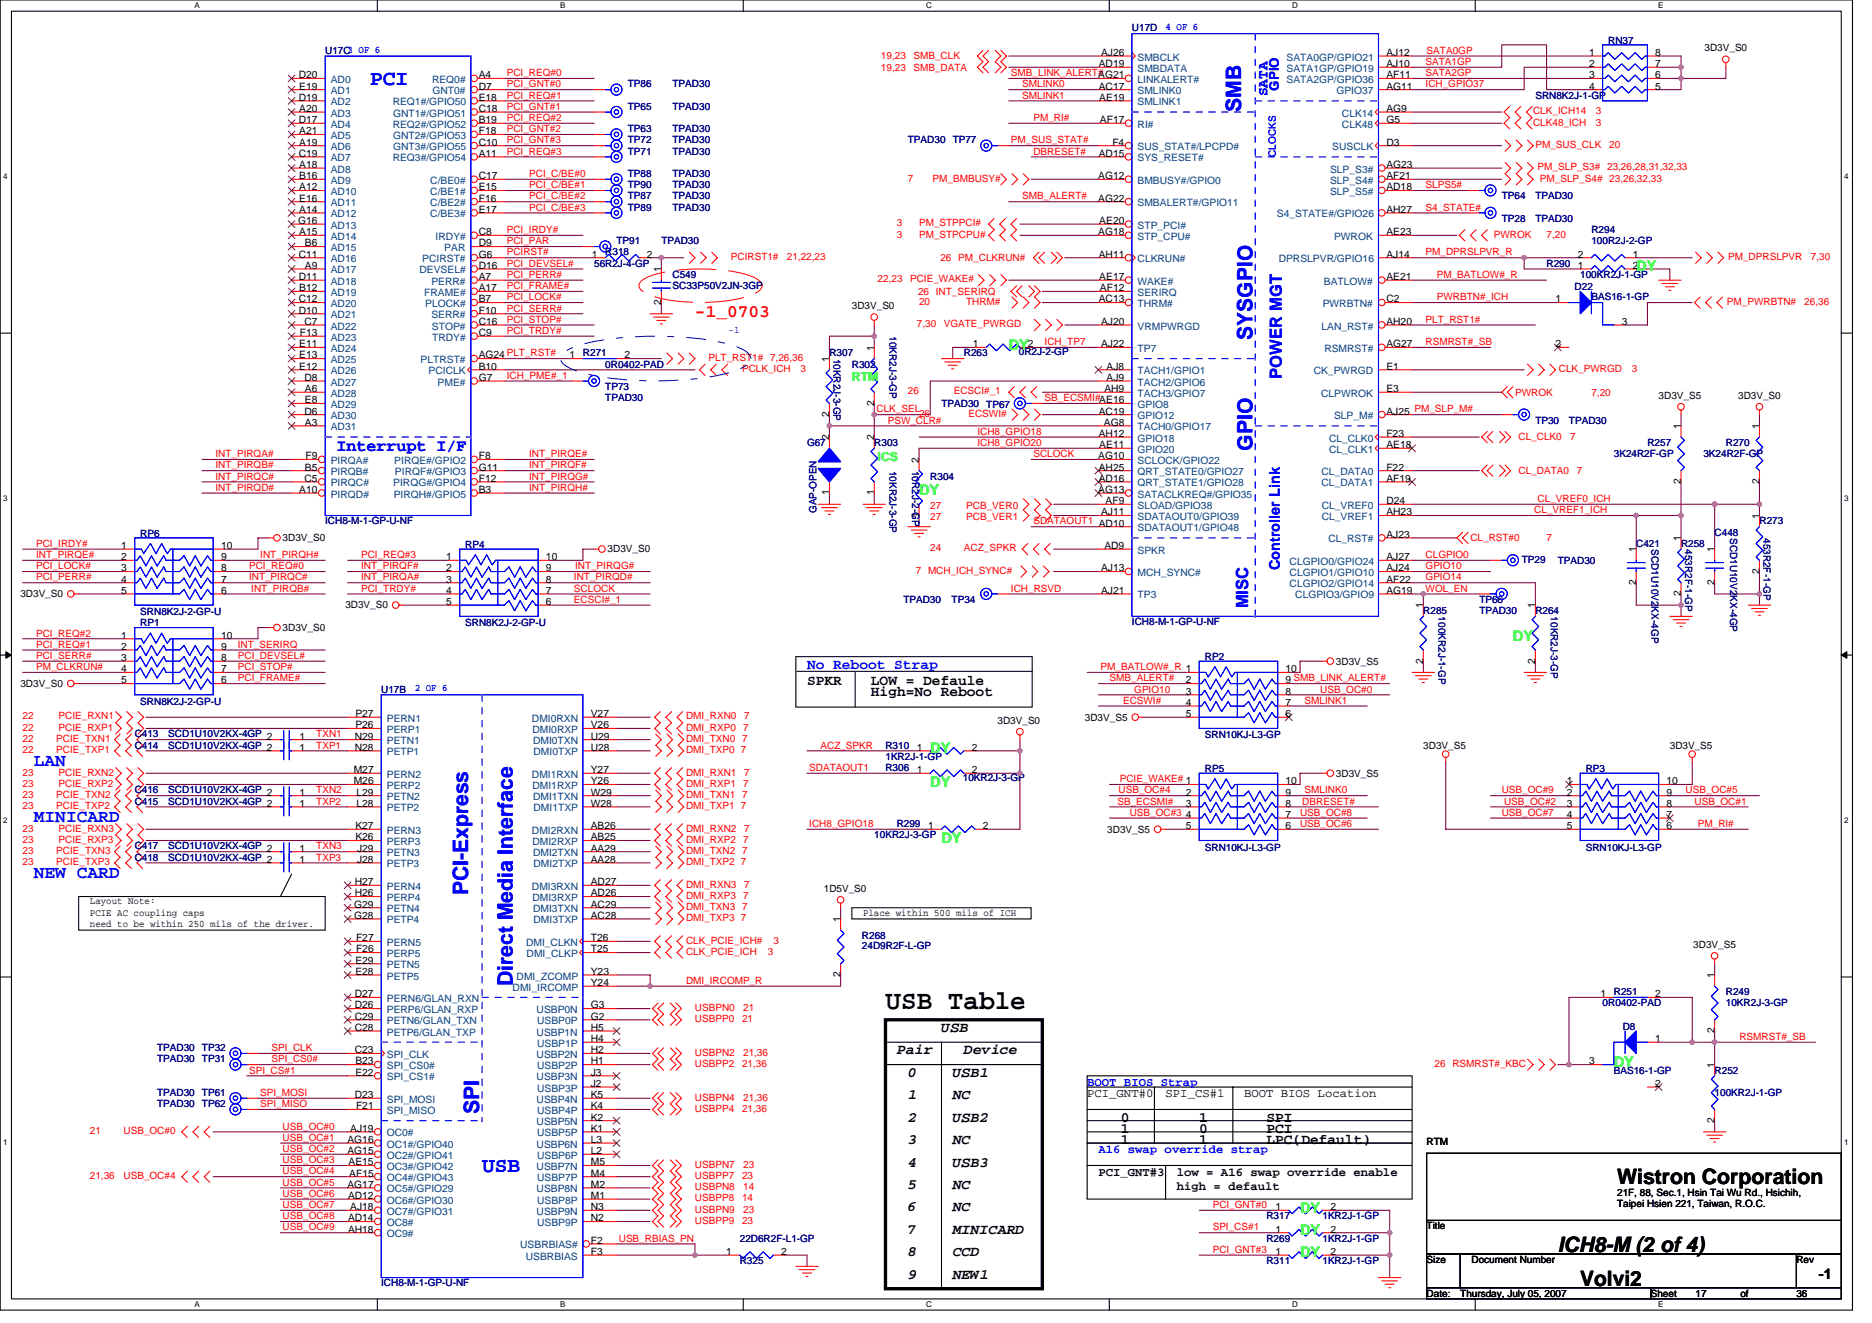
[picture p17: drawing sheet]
<svg xmlns="http://www.w3.org/2000/svg" width="297mm" height="210mm" viewBox="0 0 297 210" stroke-linecap="round" stroke-linejoin="round" font-family="sans-serif">
<defs><g id="words">
<text font-size="4.3" x="140.5" y="160">USB Table</text>
<g font-size="3.4" fill="#00f">
<text x="58.7" y="13.5">PCI</text>
<text x="197" y="17.8" transform="rotate(-90 197 17.8)">SMB</text>
<text x="198.7" y="53.9" transform="rotate(-90 198.7 53.9)">SYSGPIO</text>
<text x="198.7" y="71.5" transform="rotate(-90 198.7 71.5)">GPIO</text>
<text x="74.3" y="142.1" transform="rotate(-90 74.3 142.1)">PCI-Express</text>
<text x="81.4" y="156.5" transform="rotate(-90 81.4 156.5)">Direct Media Interface</text>
<text x="76" y="176.7" transform="rotate(-90 76 176.7)">SPI</text>
<text x="76.5" y="185.9">USB</text>
</g>
<g font-size="3.4">
<text x="256.6" y="187.9">Wistron Corporation</text>
<text x="247.2" y="198.7">ICH8-M (2 of 4)</text>
<text x="250.7" y="204">Volvi2</text>
</g>
<text font-size="2.8" fill="#f00" x="110.3" y="50.4">-1_0703</text>
<g font-size="2.8" fill="#00f">
<text x="5.4" y="121.5">LAN</text>
<text x="5.4" y="130.4">MINICARD</text>
<text x="5.4" y="139.3">NEW CARD</text>
</g>
<g font-size="2.6" fill="#00f">
<text x="203.4" y="60.1" transform="rotate(-90 203.4 60.1)">POWER MGT</text>
<text x="53.4" y="71.6">Interrupt I/F</text>
<text x="198.1" y="96.5" transform="rotate(-90 198.1 96.5)">MISC</text>
</g>
<g font-size="2.3" fill="#00f">
<text x="201.1" y="15.3" transform="rotate(-90 201.1 15.3)">SATA</text>
<text x="203.1" y="90.5" transform="rotate(-90 203.1 90.5)">Controller Link</text>
<text x="128.1" y="106.1">No Reboot Strap</text>
</g>
<g font-size="2.3" fill="#0f0">
<text x="259.6" y="43">DY</text>
<text x="160.1" y="55.5">DY</text>
<text x="145.8" y="78.6">DY</text>
<text x="240.1" y="101.7">DY</text>
<text x="147.6" y="119.5">DY</text>
<text x="147.6" y="124.8">DY</text>
<text x="149.4" y="133.7">DY</text>
<text x="256.1" y="169.3">DY</text>
<text x="206.3" y="199.5">DY</text>
</g>
<g font-size="2.3">
<text x="128.1" y="108.6">SPKR</text>
<text x="138.2" y="108.6">LOW = Defaule</text>
<text x="138.2" y="110.4">High=No Reboot</text>
<text x="142.3" y="167.3">Pair</text>
<text x="149.4" y="163.7">USB</text>
<text x="152.9" y="167.3">Device</text>
<text x="144.1" y="170.9">0</text>
<text x="151.2" y="170.9">USB1</text>
<text x="144.1" y="178">2</text>
<text x="144.1" y="174.4">1</text>
<text x="151.2" y="178">USB2</text>
<text x="151.2" y="174.4">NC</text>
<text x="177.8" y="179.7">1</text>
<text x="177.8" y="177.9">0</text>
<text x="190.3" y="177.9">1</text>
<text x="190.3" y="179.7">0</text>
<text x="201" y="177.9">SPI</text>
<text x="201" y="179.7">PCI</text>
<text x="144.1" y="185.1">4</text>
<text x="144.1" y="181.5">3</text>
<text x="151.2" y="185.1">USB3</text>
<text x="151.2" y="181.5">NC</text>
<text x="177.8" y="181.5">1</text>
<text x="190.3" y="181.5">1</text>
<text x="201" y="181.5">LPC(Default)</text>
<text x="144.1" y="188.6">5</text>
<text x="151.2" y="188.6">NC</text>
<text x="144.1" y="192.2">6</text>
<text x="144.1" y="195.7">7</text>
<text x="151.2" y="192.2">NC</text>
<text x="151.2" y="195.7">MINICARD</text>
<text x="144.1" y="199.3">8</text>
<text x="144.1" y="202.9">9</text>
<text x="151.2" y="202.9">NEW1</text>
<text x="151.2" y="199.3">CCD</text>
<text x="288.6" y="202.9">-1</text>
</g>
<g font-size="2.3" fill="#00ff40">
<text x="206.3" y="192.4">DY</text>
<text x="206.3" y="195.9">DY</text>
</g>
<text font-size="2.1" fill="#00f" x="202.9" y="14.4" transform="rotate(-90 202.9 14.4)">GPIO</text>
<text font-size="1.9" fill="#0f0" x="135.2" y="60.5">RTM</text>
<text font-size="1.9" fill="#00ff40" x="139.3" y="73.1">ICS</text>
<g font-size="1.9" fill="#00f">
<text x="172.5" y="172.3">BOOT BIOS Strap</text>
<text x="174.3" y="183">A16 swap override strap</text>
</g>
<g font-size="1.9">
<text x="172.5" y="174">PCI_GNT#0</text>
<text x="185" y="174">SPI_CS#1</text>
<text x="197.4" y="174">BOOT BIOS Location</text>
<text x="174.3" y="186.5">PCI_GNT#3</text>
<text x="186.7" y="186.5">low = A16 swap override enable</text>
<text x="186.7" y="188.8">high = default</text>
</g>
<g font-size="1.6" fill="#000080">
<text x="179.6" y="5">U17D</text>
<text x="51.6" y="8.5">U17C3 OF 6</text>
<text x="255.2" y="6.9">RN37</text>
<text x="99.6" y="17.4">TP65</text>
<text x="99.6" y="13.9">TP86</text>
<text x="106.7" y="17.4">TPAD30</text>
<text x="106.7" y="13.9">TPAD30</text>
<text x="243.6" y="15.6">SRN8K2J-1-GP</text>
<text x="99.6" y="21">TP63</text>
<text x="99.6" y="22.8">TP72</text>
<text x="106.7" y="21">TPAD30</text>
<text x="106.7" y="22.8">TPAD30</text>
<text x="144.1" y="22.8">TPAD30</text>
<text x="151.2" y="22.8">TP77</text>
<text x="99.6" y="24.5">TP71</text>
<text x="99.6" y="28.1">TP88</text>
<text x="99.6" y="29.9">TP90</text>
<text x="106.7" y="24.5">TPAD30</text>
<text x="106.7" y="28.1">TPAD30</text>
<text x="106.7" y="29.9">TPAD30</text>
<text x="99.6" y="31.6">TP87</text>
<text x="99.6" y="33.4">TP89</text>
<text x="106.7" y="31.6">TPAD30</text>
<text x="106.7" y="33.4">TPAD30</text>
<text x="238.3" y="31.6">TP64</text>
<text x="238.3" y="35.2">TP28</text>
<text x="243.6" y="31.6">TPAD30</text>
<text x="243.6" y="35.2">TPAD30</text>
<text x="96.1" y="40.5">R318</text>
<text x="97.8" y="38.8">TP91</text>
<text x="104.9" y="38.8">TPAD30</text>
<text x="252.5" y="37">R294</text>
<text x="252.5" y="38.8">100R2J-2-GP</text>
<text x="94.3" y="42.3">56R2J-4-GP</text>
<text x="106.7" y="44.1">C549</text>
<text x="106.7" y="45.9">SC33P50V2JN-3GP</text>
<text x="245.4" y="42.3">R290</text>
<text x="249.8" y="46">D22</text>
<text x="250.7" y="44.1">100KR2J-1-GP</text>
<text x="252.5" y="47.6">BAS16-1-GP</text>
<text x="141.2" y="53.3" transform="rotate(90 141.2 53.3)">10KR2J-3-GP</text>
<text x="92.5" y="56.5">R271</text>
<text x="96.1" y="58.3">0R0402-PAD</text>
<text x="131.6" y="56.5">R307</text>
<text x="132.3" y="56.9" transform="rotate(90 132.3 56.9)">10KR2J-3-GP</text>
<text x="135.2" y="58.3">R302</text>
<text x="152.9" y="56.5">R263</text>
<text x="161.7" y="56.4">0R2J-2-GP</text>
<text x="96.1" y="61.9">TP73</text>
<text x="96.1" y="63.6">TPAD30</text>
<text x="149.4" y="64.5">TPAD30</text>
<text x="156.5" y="64.7">TP67</text>
<text x="128.1" y="70.8">G67</text>
<text x="138.7" y="70.8">R303</text>
<text x="243.6" y="67.2">TP30</text>
<text x="249" y="67.2">TPAD30</text>
<text x="261.4" y="70.8">R257</text>
<text x="273.9" y="70.8">R270</text>
<text x="141.2" y="74.7" transform="rotate(90 141.2 74.7)">10KR2J-3-GP</text>
<text x="144.7" y="74.7" transform="rotate(90 144.7 74.7)">10R2J-2-GP</text>
<text x="147.6" y="76.1">R304</text>
<text x="256.1" y="72.5">3K24R2F-GP</text>
<text x="270.3" y="72.5">3K24R2F-GP</text>
<text x="51.6" y="83.2">ICH8-M-1-GP-U-NF</text>
<text x="129.5" y="81.4" transform="rotate(-90 129.5 81.4)">GAP-OPEN</text>
<text x="279.2" y="83.2">R273</text>
<text x="22.3" y="85.2">RP6</text>
<text x="73.8" y="86.9">RP4</text>
<text x="241.5" y="89.3">TP29</text>
<text x="247.2" y="89.4">TPAD30</text>
<text x="259.6" y="86.8">C421</text>
<text x="262.1" y="87.1" transform="rotate(90 262.1 87.1)">SCD1U10V2KX-4GP</text>
<text x="266.7" y="86.8">R258</text>
<text x="267.4" y="87.1" transform="rotate(90 267.4 87.1)">453R2F-1-GP</text>
<text x="272.1" y="85">C448</text>
<text x="274.5" y="85.3" transform="rotate(90 274.5 85.3)">SCD1U10V2KX-4GP</text>
<text x="279.8" y="85.3" transform="rotate(90 279.8 85.3)">453R2F-1-GP</text>
<text x="143.3" y="95.7">TPAD30</text>
<text x="151" y="95.7">TP34</text>
<text x="234.7" y="95.7">TP66</text>
<text x="22.3" y="97.6">SRN8K2J-2-GP-U</text>
<text x="22.3" y="99.4">RP1</text>
<text x="73.8" y="99.4">SRN8K2J-2-GP-U</text>
<text x="179.6" y="99.2">ICH8-M-1-GP-U-NF</text>
<text x="225.8" y="97.4">R285</text>
<text x="228.3" y="97.8" transform="rotate(90 228.3 97.8)">100KR2J-1-GP</text>
<text x="234.7" y="97.4">TPAD30</text>
<text x="243.6" y="97.4">R264</text>
<text x="246.1" y="97.8" transform="rotate(90 246.1 97.8)">10KR2J-3-GP</text>
<text x="191.2" y="104.7">RP2</text>
<text x="22.3" y="111.8">SRN8K2J-2-GP-U</text>
<text x="60.5" y="109.9">U17B</text>
<text x="21.4" y="118.8">C414</text>
<text x="21.4" y="117">C413</text>
<text x="26.7" y="118.8">SCD1U10V2KX-4GP 2</text>
<text x="26.7" y="117">SCD1U10V2KX-4GP 2</text>
<text x="140.5" y="118.8">R310</text>
<text x="191.2" y="117.2">SRN10KJ-L3-GP</text>
<text x="21.4" y="125.9">C416</text>
<text x="26.7" y="125.9">SCD1U10V2KX-4GP 2</text>
<text x="140.5" y="120.5">1KR2J-1-GP</text>
<text x="140.5" y="122.3">R306</text>
<text x="152.8" y="123.9">10KR2J-3-GP</text>
<text x="191.2" y="122.5">RP5</text>
<text x="251.6" y="122.5">RP3</text>
<text x="21.4" y="127.7">C415</text>
<text x="26.7" y="127.7">SCD1U10V2KX-4GP 2</text>
<text x="142.3" y="131.2">R299</text>
<text x="21.4" y="136.5">C418</text>
<text x="21.4" y="134.8">C417</text>
<text x="26.7" y="136.5">SCD1U10V2KX-4GP 2</text>
<text x="26.7" y="134.8">SCD1U10V2KX-4GP 2</text>
<text x="138.7" y="133">10KR2J-3-GP</text>
<text x="191.2" y="134.9">SRN10KJ-L3-GP</text>
<text x="251.6" y="134.9">SRN10KJ-L3-GP</text>
<text x="136.8" y="149">R268</text>
<text x="136.8" y="150.6">24D9R2F-L-GP</text>
<text x="254.3" y="159.7">0R0402-PAD</text>
<text x="256.1" y="157.9">R251</text>
<text x="273.9" y="157.9">R249</text>
<text x="273.9" y="159.7">10KR2J-3-GP</text>
<text x="24.9" y="166.8">TPAD30</text>
<text x="32" y="166.8">TP32</text>
<text x="257.5" y="163.4">D8</text>
<text x="24.9" y="168.6">TPAD30</text>
<text x="24.9" y="173.9">TPAD30</text>
<text x="32" y="168.6">TP31</text>
<text x="32" y="173.9">TP61</text>
<text x="256.1" y="170.3">BAS16-1-GP</text>
<text x="272.1" y="170.3">R252</text>
<text x="272.1" y="173.9">100KR2J-1-GP</text>
<text x="24.9" y="175.7">TPAD30</text>
<text x="32" y="175.7">TP62</text>
<text x="117.4" y="197">22D6R2F-L1-GP</text>
<text x="201" y="193.4">R317</text>
<text x="201" y="197">R269</text>
<text x="209.8" y="193.4">1KR2J-1-GP</text>
<text x="209.8" y="197">1KR2J-1-GP</text>
<text x="117.4" y="200.6">R325</text>
<text x="201" y="200.6">R311</text>
<text x="209.8" y="200.6">1KR2J-1-GP</text>
<text x="60.5" y="204.1">ICH8-M-1-GP-U-NF</text>
</g>
<g font-size="1.6" fill="#00f">
<text x="185" y="4.8">4 OF 6</text>
<text x="202.4" y="24.9" transform="rotate(-90 202.4 24.9)">CLOCKS</text>
<text x="65.8" y="109.7">2 OF 6</text>
</g>
<g font-size="1.6" fill="#f00">
<text x="139.8" y="9.4">19,23</text>
<text x="139.8" y="11.2">19,23</text>
<text x="144.9" y="9.4">SMB_CLK</text>
<text x="144.9" y="11.2">SMB_DATA</text>
<text x="226.2" y="10.3">SATA1GP</text>
<text x="226.4" y="8.5">SATA0GP</text>
<text x="80.4" y="13.9">PCI_GNT#0</text>
<text x="80.4" y="12.1">PCI_REQ#0</text>
<text x="80.4" y="15.6">PCI_REQ#1</text>
<text x="80.4" y="17.4">PCI_GNT#1</text>
<text x="160.4" y="12.1">SMB_LINK_ALERT#</text>
<text x="162.2" y="15.6">SMLINK1</text>
<text x="162.2" y="13.9">SMLINK0</text>
<text x="226.2" y="12.1">SATA2GP</text>
<text x="226.2" y="13.9">ICH_GPIO37</text>
<text x="80.4" y="19.2">PCI_REQ#2</text>
<text x="80.4" y="22.8">PCI_GNT#3</text>
<text x="80.4" y="21">PCI_GNT#2</text>
<text x="160.4" y="22.8">PM_SUS_STAT#</text>
<text x="164" y="19.2">PM_RI#</text>
<text x="243.3" y="18.1">CLK_ICH14</text>
<text x="243.3" y="19.9">CLK48_ICH</text>
<text x="243.6" y="23.5">PM_SUS_CLK</text>
<text x="253.2" y="18.1">3</text>
<text x="253.2" y="19.9">3</text>
<text x="255.4" y="23.5">20</text>
<text x="80.4" y="24.5">PCI_REQ#3</text>
<text x="84" y="29.9">PCI_C/BE#1</text>
<text x="84" y="28.1">PCI_C/BE#0</text>
<text x="144.1" y="28.8">7</text>
<text x="148" y="28.8">PM_BMBUSY#</text>
<text x="164" y="24.5">DBRESET#</text>
<text x="226.2" y="29.9">SLPS5#</text>
<text x="244" y="27">PM_SLP_S3# 23,26,28,31,32,33</text>
<text x="244.3" y="28.8">PM_SLP_S4# 23,26,32,33</text>
<text x="84" y="33.4">PCI_C/BE#3</text>
<text x="84" y="31.6">PCI_C/BE#2</text>
<text x="142.3" y="35.9">3</text>
<text x="145.8" y="35.9">PM_STPPCI#</text>
<text x="162.2" y="31.6">SMB_ALERT#</text>
<text x="226.2" y="33.4">S4_STATE#</text>
<text x="80.4" y="40.5">PCIRST#</text>
<text x="80.4" y="37">PCI_IRDY#</text>
<text x="80.4" y="38.8">PCI_PAR</text>
<text x="116" y="41.3">PCIRST1#</text>
<text x="124.9" y="41.3">21,22,23</text>
<text x="142.3" y="37.7">3</text>
<text x="145.8" y="37.7">PM_STPCPU#</text>
<text x="149.2" y="41.4">26 PM_CLKRUN#</text>
<text x="226.2" y="40.5">PM_DPRSLPVR_R</text>
<text x="237" y="37.7">PWROK</text>
<text x="245.4" y="37.7">7,20</text>
<text x="274.2" y="41.3">PM_DPRSLPVR</text>
<text x="287.4" y="41.3">7,30</text>
<text x="80.4" y="42.3">PCI_DEVSEL#</text>
<text x="80.4" y="45.9">PCI_FRAME#</text>
<text x="80.4" y="47.6">PCI_LOCK#</text>
<text x="80.4" y="44.1">PCI_PERR#</text>
<text x="139.3" y="44.8">22,23</text>
<text x="144.4" y="44.8">PCIE_WAKE#</text>
<text x="145.7" y="46.8">26 INT_SERIRQ</text>
<text x="228" y="47.6">PWRBTN#_ICH</text>
<text x="228" y="44.1">PM_BATLOW#_R</text>
<text x="80.4" y="51.2">PCI_STOP#</text>
<text x="80.4" y="53">PCI_TRDY#</text>
<text x="80.4" y="49.4">PCI_SERR#</text>
<text x="145.5" y="51.9">7,30</text>
<text x="145.8" y="48.4">20</text>
<text x="149.8" y="51.9">VGATE_PWRGD</text>
<text x="153.3" y="48.4">THRM#</text>
<text x="226.2" y="51.2">PLT_RST1#</text>
<text x="274" y="48.4">PM_PWRBTN#</text>
<text x="286.3" y="48.4">26,36</text>
<text x="112.4" y="57.3">PLT_RST1# 7,26,36</text>
<text x="117.7" y="59">PCLK_ICH</text>
<text x="127" y="59">3</text>
<text x="165.8" y="54.8">ICH_TP7</text>
<text x="226.2" y="54.8">RSMRST#_SB</text>
<text x="247.4" y="59">CLK_PWRGD</text>
<text x="258.9" y="59">3</text>
<text x="80.4" y="60.1">ICH_PME#_1</text>
<text x="139.1" y="65.4">CLK_SEL</text>
<text x="144.1" y="62.6">26</text>
<text x="151.3" y="62.6">ECSCI#_1</text>
<text x="165.8" y="63.6">SB_ECSMI#AE16</text>
<text x="240.4" y="62.8">PWROK</text>
<text x="252.5" y="62.8">7,20</text>
<text x="140.9" y="67.2">PSW_CLR#</text>
<text x="145.8" y="66.1">26</text>
<text x="153.7" y="66.1">ECSWI#</text>
<text x="155.1" y="70.8">ICH8_GPIO20</text>
<text x="155.1" y="69">ICH8_GPIO18</text>
<text x="241" y="69.9">CL_CLK0</text>
<text x="249.1" y="69.9">7</text>
<text x="34.2" y="74.3">INT_PIRQB#</text>
<text x="34.2" y="76.1">INT_PIRQC#</text>
<text x="34.2" y="77.9">INT_PIRQD#</text>
<text x="34.2" y="72.5">INT_PIRQA#</text>
<text x="84" y="72.5">INT_PIRQE#</text>
<text x="84" y="74.3">INT_PIRQF#</text>
<text x="84" y="76.1">INT_PIRQG#</text>
<text x="84" y="77.9">INT_PIRQH#</text>
<text x="164" y="72.5">SCLOCK</text>
<text x="241" y="75.2">CL_DATA0</text>
<text x="250.2" y="75.2">7</text>
<text x="147.6" y="80.7">27</text>
<text x="147.6" y="82.5">27</text>
<text x="153.3" y="80.7">PCB_VER0</text>
<text x="153.3" y="82.5">PCB_VER1</text>
<text x="164" y="83.2">SDATAOUT1 AD10</text>
<text x="243.5" y="81.4">CL_VREF1_ICH</text>
<text x="244" y="79.7">CL_VREF0_ICH</text>
<text x="5.7" y="88.5">INT_PIRQE#</text>
<text x="5.7" y="86.8">PCI_IRDY#</text>
<text x="41.3" y="88.5">INT_PIRQH#</text>
<text x="57.3" y="88.5">PCI_REQ#3</text>
<text x="147.6" y="87.5">24</text>
<text x="152.9" y="87.5">ACZ_SPKR</text>
<text x="226.2" y="88.5">CLGPIO0</text>
<text x="233.3" y="85.9">CL_RST#0</text>
<text x="245.4" y="85.9">7</text>
<text x="5.7" y="90.3">PCI_LOCK#</text>
<text x="5.7" y="92.1">PCI_PERR#</text>
<text x="39.5" y="90.3">PCI_REQ#0</text>
<text x="39.5" y="92.1">INT_PIRQC#</text>
<text x="39.9" y="93.9">INT_PIRQB#</text>
<text x="57.3" y="90.3">INT_PIRQF#</text>
<text x="57.3" y="93.9">PCI_TRDY#</text>
<text x="57.3" y="92.1">INT_PIRQA#</text>
<text x="91.1" y="95.7">ECSCI#_1</text>
<text x="91.1" y="93.9">SCLOCK</text>
<text x="91.1" y="92.1">INT_PIRQD#</text>
<text x="91.2" y="90.3">INT_PIRQG#</text>
<text x="145.3" y="91">7 MCH_ICH_SYNC#</text>
<text x="160.4" y="93.9">ICH_RSVD</text>
<text x="226.2" y="93.9">WOL_EN</text>
<text x="226.2" y="90.3">GPIO10</text>
<text x="226.2" y="92.1">GPIO14</text>
<text x="5.7" y="101">PCI_REQ#2</text>
<text x="5.7" y="106.3">PM_CLKRUN#</text>
<text x="5.7" y="102.8">PCI_REQ#1</text>
<text x="5.7" y="104.5">PCI_SERR#</text>
<text x="37.7" y="106.3">PCI_STOP#</text>
<text x="37.7" y="102.8">INT_SERIRQ</text>
<text x="37.7" y="104.5">PCI_DEVSEL#</text>
<text x="174.6" y="106.3">PM_BATLOW#_R 1</text>
<text x="37.7" y="108.1">PCI_FRAME#</text>
<text x="176.1" y="108.1">SMB_ALERT#</text>
<text x="178.2" y="111.7">ECSWI#</text>
<text x="180" y="109.9">GPIO10</text>
<text x="207" y="111.7">SMLINK1</text>
<text x="209.5" y="109.9">USB_OC#0</text>
<text x="3.6" y="114.2">22</text>
<text x="3.6" y="115.9">22</text>
<text x="3.6" y="117.7">22</text>
<text x="3.6" y="119.5">22</text>
<text x="8.9" y="117.7">PCIE_TXN1</text>
<text x="8.9" y="119.5">PCIE_TXP1</text>
<text x="9.3" y="114.2">PCIE_RXN1</text>
<text x="9.3" y="115.9">PCIE_RXP1</text>
<text x="50.2" y="118.8">TXP1</text>
<text x="50.2" y="117">TXN1</text>
<text x="108.9" y="114.2">DMI_RXN0</text>
<text x="108.9" y="115.9">DMI_RXP0</text>
<text x="108.9" y="117.7">DMI_TXN0 7</text>
<text x="108.9" y="119.5">DMI_TXP0 7</text>
<text x="117.9" y="115.9">7</text>
<text x="118.1" y="114.2">7</text>
<text x="130.2" y="118.8">ACZ_SPKR</text>
<text x="3.6" y="123">23</text>
<text x="3.6" y="124.8">23</text>
<text x="9.3" y="123">PCIE_RXN2</text>
<text x="9.3" y="124.8">PCIE_RXP2</text>
<text x="50.2" y="125.9">TXN2</text>
<text x="108.9" y="123">DMI_RXN1</text>
<text x="108.9" y="124.8">DMI_RXP1</text>
<text x="117.9" y="124.8">7</text>
<text x="118.1" y="123">7</text>
<text x="128.4" y="122.3">SDATAOUT1</text>
<text x="177.5" y="125.9">USB_OC#4</text>
<text x="177.7" y="124.1">PCIE_WAKE# 1</text>
<text x="207" y="125.9">SMLINK0</text>
<text x="238.3" y="125.9">USB_OC#9</text>
<text x="267.5" y="125.9">USB_OC#5</text>
<text x="3.6" y="131.9">23</text>
<text x="3.6" y="126.6">23</text>
<text x="3.6" y="128.4">23</text>
<text x="8.9" y="126.6">PCIE_TXN2</text>
<text x="8.9" y="128.4">PCIE_TXP2</text>
<text x="9.3" y="131.9">PCIE_RXN3</text>
<text x="50.2" y="127.7">TXP2</text>
<text x="108.9" y="131.9">DMI_RXN2</text>
<text x="108.9" y="126.6">DMI_TXN1 7</text>
<text x="108.9" y="128.4">DMI_TXP1 7</text>
<text x="118.1" y="131.9">7</text>
<text x="128.4" y="131.2">ICH8_GPIO18</text>
<text x="177.3" y="127.7">SB_ECSMI#</text>
<text x="179.3" y="129.4">USB_OC#3</text>
<text x="206.3" y="131.2">USB_OC#6</text>
<text x="206.3" y="129.4">USB_OC#8</text>
<text x="206.6" y="127.7">DBRESET#</text>
<text x="238.3" y="129.4">USB_OC#7</text>
<text x="238.7" y="127.7">USB_OC#2</text>
<text x="268.9" y="127.7">USB_OC#1</text>
<text x="269.4" y="131.2">PM_RI#</text>
<text x="3.6" y="133.7">23</text>
<text x="3.6" y="135.5">23</text>
<text x="3.6" y="137.3">23</text>
<text x="8.9" y="135.5">PCIE_TXN3</text>
<text x="8.9" y="137.3">PCIE_TXP3</text>
<text x="9.3" y="133.7">PCIE_RXP3</text>
<text x="50.2" y="134.8">TXN3</text>
<text x="50.2" y="136.5">TXP3</text>
<text x="108.9" y="133.7">DMI_RXP2</text>
<text x="108.9" y="135.5">DMI_TXN2 7</text>
<text x="108.9" y="137.3">DMI_TXP2 7</text>
<text x="117.9" y="133.7">7</text>
<text x="108.9" y="140.8">DMI_RXN3</text>
<text x="108.9" y="142.6">DMI_RXP3</text>
<text x="117.9" y="142.6">7</text>
<text x="118.1" y="140.8">7</text>
<text x="108.9" y="149.7">CLK_PCIE_ICH#</text>
<text x="108.9" y="144.4">DMI_TXN3 7</text>
<text x="108.9" y="146.2">DMI_TXP3 7</text>
<text x="122.7" y="149.7">3</text>
<text x="108.9" y="151.5">CLK_PCIE_ICH</text>
<text x="121.8" y="151.5">3</text>
<text x="108.9" y="156.1">DMI_IRCOMP_R</text>
<text x="110.3" y="160.4">USBPN0</text>
<text x="117.9" y="160.4">21</text>
<text x="43.1" y="166.8">SPI_CLK</text>
<text x="110.3" y="162.2">USBPP0</text>
<text x="110.3" y="167.5">USBPN2</text>
<text x="117.7" y="162.2">21</text>
<text x="117.9" y="167.5">21,36</text>
<text x="276" y="165">RSMRST#_SB</text>
<text x="39.5" y="170.3">SPI_CS#1</text>
<text x="41.3" y="173.9">SPI_MOSI</text>
<text x="43.1" y="168.6">SPI_CS0#</text>
<text x="110.3" y="169.3">USBPP2</text>
<text x="117.7" y="169.3">21,36</text>
<text x="227.6" y="169.3">26 RSMRST#_KBC</text>
<text x="14.3" y="179.9">21</text>
<text x="19.6" y="179.9">USB_OC#0</text>
<text x="41.3" y="175.7">SPI_MISO</text>
<text x="44.8" y="179.2">USB_OC#0</text>
<text x="110.3" y="174.6">USBPN4</text>
<text x="110.3" y="176.4">USBPP4</text>
<text x="117.7" y="176.4">21,36</text>
<text x="117.9" y="174.6">21,36</text>
<text x="44.8" y="181">USB_OC#1</text>
<text x="44.8" y="182.8">USB_OC#2</text>
<text x="44.8" y="184.6">USB_OC#3</text>
<text x="110.3" y="185.3">USBPN7</text>
<text x="117.9" y="185.3">23</text>
<text x="14.3" y="187">21,36</text>
<text x="19.6" y="187">USB_OC#4</text>
<text x="44.8" y="189.9">USB_OC#6</text>
<text x="44.8" y="191.7">USB_OC#7</text>
<text x="44.8" y="186.3">USB_OC#4</text>
<text x="44.8" y="188.1">USB_OC#5</text>
<text x="110.3" y="187">USBPP7</text>
<text x="110.3" y="188.8">USBPN8</text>
<text x="110.3" y="190.6">USBPP8</text>
<text x="117.7" y="187">23</text>
<text x="117.7" y="190.6">14</text>
<text x="117.9" y="188.8">14</text>
<text x="192.4" y="191.7">PCI_GNT#0</text>
<text x="44.8" y="193.4">USB_OC#8</text>
<text x="44.8" y="195.2">USB_OC#9</text>
<text x="98.2" y="197">USB_RBIAS_PN</text>
<text x="110.3" y="194.2">USBPP9</text>
<text x="110.3" y="192.4">USBPN9</text>
<text x="117.7" y="194.2">23</text>
<text x="117.9" y="192.4">23</text>
<text x="192.4" y="195.2">SPI_CS#1</text>
<text x="192.4" y="198.8">PCI_GNT#3</text>
</g>
<g font-size="1.6">
<text x="174.3" y="10.6">AD19</text>
<text x="174.7" y="8.9">AJ26</text>
<text x="220" y="8.9">AJ12</text>
<text x="220" y="10.6">AJ10</text>
<text x="252.2" y="8.9">1</text>
<text x="252.2" y="10.6">2</text>
<text x="262.7" y="10.6">7</text>
<text x="262.7" y="8.9">8</text>
<text x="270.5" y="8.2">3D3V_S0</text>
<text x="47.4" y="12.4">D20</text>
<text x="47.4" y="16">D19</text>
<text x="47.5" y="14.2">E19</text>
<text x="47.5" y="17.8">A20</text>
<text x="76" y="16">E18</text>
<text x="76" y="12.4">A4</text>
<text x="76" y="17.8">C18</text>
<text x="76" y="14.2">D7</text>
<text x="174.3" y="12.4">AG21</text>
<text x="174.3" y="14.2">AC17</text>
<text x="174.4" y="16">AE19</text>
<text x="220" y="14.2">AG11</text>
<text x="220" y="17.8">AG9</text>
<text x="220" y="12.4">AF11</text>
<text x="252.2" y="12.4">3</text>
<text x="252.2" y="14.2">4</text>
<text x="262.7" y="14.2">5</text>
<text x="262.7" y="12.4">6</text>
<text x="47.4" y="19.5">D17</text>
<text x="47.5" y="21.3">A21</text>
<text x="47.5" y="23.1">A19</text>
<text x="76" y="19.5">B19</text>
<text x="76" y="21.3">F18</text>
<text x="76" y="23.1">C10</text>
<text x="174.5" y="19.5">AF17</text>
<text x="176.5" y="23.1">F4</text>
<text x="220" y="23.1">D3</text>
<text x="220" y="19.5">G5</text>
<text x="47.4" y="24.9">C19</text>
<text x="47.5" y="26.6">A18</text>
<text x="47.5" y="28.4">B16</text>
<text x="76" y="24.9">A11</text>
<text x="76" y="28.4">C17</text>
<text x="174.3" y="28.4">AG12</text>
<text x="174.3" y="24.9">AD15</text>
<text x="220" y="26.6">AG23</text>
<text x="220" y="28.4">AF21</text>
<text x="47.3" y="35.5">G16</text>
<text x="47.5" y="30.2">A12</text>
<text x="47.5" y="32">E16</text>
<text x="47.5" y="33.8">A14</text>
<text x="76" y="30.2">E15</text>
<text x="76" y="32">F16</text>
<text x="76" y="33.8">E17</text>
<text x="174.3" y="32">AG22</text>
<text x="174.4" y="35.5">AE20</text>
<text x="220" y="30.2">AD18</text>
<text x="220" y="33.8">AH27</text>
<text x="47.4" y="40.9">C11</text>
<text x="47.5" y="37.3">A15</text>
<text x="48.4" y="39.1">B6</text>
<text x="76" y="39.1">D9</text>
<text x="76" y="40.9">G6</text>
<text x="76" y="37.3">C8</text>
<text x="93.9" y="40.9">1</text>
<text x="102.6" y="40.9">2</text>
<text x="174.3" y="37.3">AG18</text>
<text x="174.3" y="40.9">AH11</text>
<text x="220" y="37.3">AE23</text>
<text x="220" y="40.9">AJ14</text>
<text x="250.4" y="40.9">2</text>
<text x="259.1" y="40.9">1</text>
<text x="47.4" y="44.4">D11</text>
<text x="47.4" y="48">C12</text>
<text x="47.5" y="46.2">B12</text>
<text x="48.4" y="42.7">A9</text>
<text x="76" y="48">B7</text>
<text x="76" y="44.4">A7</text>
<text x="76" y="42.7">D16</text>
<text x="76" y="46.2">A17</text>
<text x="104.9" y="43.2" transform="rotate(-90 104.9 43.2)">1</text>
<text x="174.3" y="48">AC13</text>
<text x="174.4" y="44.4">AE17</text>
<text x="174.5" y="46.2">AF12</text>
<text x="220" y="48">C2</text>
<text x="220" y="44.4">AE21</text>
<text x="246.8" y="48">1</text>
<text x="250.4" y="42.7">1</text>
<text x="259.1" y="42.7">2</text>
<text x="47.4" y="49.8">D10</text>
<text x="47.6" y="53.3">F13</text>
<text x="48.3" y="51.5">C7</text>
<text x="76" y="53.3">C9</text>
<text x="76" y="49.8">F10</text>
<text x="76" y="51.5">C16</text>
<text x="104.9" y="48.4" transform="rotate(-90 104.9 48.4)">2</text>
<text x="135.2" y="49.1">3D3V_S0</text>
<text x="174.7" y="51.5">AJ20</text>
<text x="220" y="51.5">AH20</text>
<text x="257.3" y="51.5">3</text>
<text x="47.5" y="55.1">E11</text>
<text x="47.5" y="56.9">E13</text>
<text x="47.5" y="58.7">E12</text>
<text x="76" y="56.9">AG24 PLT_RST#</text>
<text x="76" y="58.7">B10</text>
<text x="90.4" y="56.9">1</text>
<text x="99.1" y="56.9">2</text>
<text x="131.6" y="57.4" transform="rotate(-90 131.6 57.4)">1</text>
<text x="138.7" y="55.6" transform="rotate(-90 138.7 55.6)">1</text>
<text x="154.4" y="55.1">1</text>
<text x="163.1" y="55.1">2</text>
<text x="174.7" y="55.1">AJ22</text>
<text x="175.6" y="58.7">AJ8</text>
<text x="220" y="55.1">AG27</text>
<text x="220" y="58.7">E1</text>
<text x="246.8" y="55.1">2</text>
<text x="48.3" y="60.4">D8</text>
<text x="48.3" y="65.8">D6</text>
<text x="48.4" y="62.2">A6</text>
<text x="48.4" y="64">E8</text>
<text x="76" y="60.4">G7</text>
<text x="138.7" y="64.4" transform="rotate(-90 138.7 64.4)">2</text>
<text x="174.3" y="65.8">AC19</text>
<text x="175.2" y="62.2">AH9</text>
<text x="175.6" y="60.4">AJ9</text>
<text x="220" y="65.8">AJ25 PM_SLP_M#</text>
<text x="220" y="62.2">E3</text>
<text x="263.2" y="63.3">3D3V_S5</text>
<text x="275.8" y="63.3">3D3V_S0</text>
<text x="48.4" y="67.5">A3</text>
<text x="131.6" y="69.9" transform="rotate(-90 131.6 69.9)">2</text>
<text x="131.6" y="66.2" transform="rotate(-90 131.6 66.2)">2</text>
<text x="138.7" y="69.9" transform="rotate(-90 138.7 69.9)">2</text>
<text x="174.3" y="69.3">AH12</text>
<text x="174.4" y="71.1">AE11</text>
<text x="175.2" y="67.5">AG8</text>
<text x="220" y="69.3">F23</text>
<text x="220" y="71.1">AE18</text>
<text x="266.7" y="68.1" transform="rotate(-90 266.7 68.1)">1</text>
<text x="279.2" y="68.1" transform="rotate(-90 279.2 68.1)">1</text>
<text x="48.3" y="76.4">C5</text>
<text x="48.4" y="74.7">B5</text>
<text x="48.5" y="72.9">F9</text>
<text x="76" y="72.9">F8</text>
<text x="76" y="74.7">G11</text>
<text x="76" y="76.4">F12</text>
<text x="145.8" y="73.4" transform="rotate(-90 145.8 73.4)">2</text>
<text x="174.3" y="72.9">AG10</text>
<text x="174.3" y="74.7">AH25</text>
<text x="174.3" y="76.4">AD16</text>
<text x="220" y="74.7">F22</text>
<text x="220" y="76.4">AF19</text>
<text x="266.7" y="76.8" transform="rotate(-90 266.7 76.8)">2</text>
<text x="279.2" y="76.8" transform="rotate(-90 279.2 76.8)">2</text>
<text x="47.5" y="78.2">A10</text>
<text x="76" y="78.2">B3</text>
<text x="131.6" y="78.6" transform="rotate(-90 131.6 78.6)">1</text>
<text x="138.7" y="78.6" transform="rotate(-90 138.7 78.6)">1</text>
<text x="145.8" y="82.2" transform="rotate(-90 145.8 82.2)">1</text>
<text x="174.3" y="78.2">AG13</text>
<text x="174.7" y="81.8">AJ11</text>
<text x="175.4" y="80">AF9</text>
<text x="220" y="81.8">AH23</text>
<text x="220" y="80">D24</text>
<text x="279.2" y="82.3" transform="rotate(-90 279.2 82.3)">1</text>
<text x="19.2" y="87.1">1</text>
<text x="19.2" y="88.9">2</text>
<text x="35.1" y="88.9">9</text>
<text x="35.1" y="87.1">10</text>
<text x="44.8" y="85.9">3D3V_S0</text>
<text x="70.8" y="88.9">1</text>
<text x="86.6" y="88.9">10</text>
<text x="96.4" y="87.7">3D3V_S0</text>
<text x="175.2" y="87.1">AD9</text>
<text x="220" y="85.3">AJ23</text>
<text x="220" y="88.9">AJ27</text>
<text x="259.6" y="87.7" transform="rotate(-90 259.6 87.7)">1</text>
<text x="266.7" y="85.9" transform="rotate(-90 266.7 85.9)">1</text>
<text x="272.1" y="87.7" transform="rotate(-90 272.1 87.7)">1</text>
<text x="3.2" y="94.8">3D3V_S0</text>
<text x="19.2" y="90.7">3</text>
<text x="19.2" y="92.4">4</text>
<text x="19.2" y="94.2">5</text>
<text x="35.1" y="94.2">6</text>
<text x="35.1" y="92.4">7</text>
<text x="35.1" y="90.7">8</text>
<text x="70.8" y="90.7">2</text>
<text x="70.8" y="92.4">3</text>
<text x="70.8" y="94.2">4</text>
<text x="70.8" y="96">5</text>
<text x="86.6" y="96">6</text>
<text x="86.6" y="94.2">7</text>
<text x="86.6" y="92.4">8</text>
<text x="86.6" y="90.7">9</text>
<text x="174.7" y="90.7">AJ13</text>
<text x="174.7" y="94.2">AJ21</text>
<text x="220" y="90.7">AJ24</text>
<text x="220" y="92.4">AF22</text>
<text x="220" y="94.2">AG19</text>
<text x="259.6" y="92.8" transform="rotate(-90 259.6 92.8)">2</text>
<text x="266.7" y="94.6" transform="rotate(-90 266.7 94.6)">2</text>
<text x="272.1" y="92.8" transform="rotate(-90 272.1 92.8)">2</text>
<text x="279.2" y="91.1" transform="rotate(-90 279.2 91.1)">2</text>
<text x="19.2" y="101.3">1</text>
<text x="35.1" y="101.3">10</text>
<text x="44.8" y="100.1">3D3V_S0</text>
<text x="54.8" y="96.5">3D3V_S0</text>
<text x="225.8" y="96.5" transform="rotate(-90 225.8 96.5)">1</text>
<text x="243.6" y="96.5" transform="rotate(-90 243.6 96.5)">1</text>
<text x="19.2" y="103.1">2</text>
<text x="19.2" y="104.9">3</text>
<text x="19.2" y="106.7">4</text>
<text x="35.1" y="106.7">7</text>
<text x="35.1" y="104.9">8</text>
<text x="35.1" y="103.1">9</text>
<text x="204" y="106.7">10</text>
<text x="212" y="105.4">3D3V_S5</text>
<text x="225.8" y="105.3" transform="rotate(-90 225.8 105.3)">2</text>
<text x="243.6" y="105.3" transform="rotate(-90 243.6 105.3)">2</text>
<text x="3.2" y="109">3D3V_S0</text>
<text x="19.2" y="108.4">5</text>
<text x="35.1" y="108.4">6</text>
<text x="56.4" y="113.8">P27</text>
<text x="93.7" y="113.8">V27</text>
<text x="188.1" y="108.4">2</text>
<text x="188.1" y="110.2">3</text>
<text x="188.1" y="112">4</text>
<text x="188.1" y="113.8">5</text>
<text x="204" y="113.8">6</text>
<text x="204" y="112">7</text>
<text x="204" y="110.2">8</text>
<text x="204" y="108.4">9 SMB_LINK_ALERT#</text>
<text x="47.5" y="119.1">1</text>
<text x="47.5" y="117.3">1</text>
<text x="56.3" y="117.3">N29</text>
<text x="56.3" y="119.1">N28</text>
<text x="56.4" y="115.5">P26</text>
<text x="93.7" y="115.5">V26</text>
<text x="93.7" y="117.3">U29</text>
<text x="93.7" y="119.1">U28</text>
<text x="145.5" y="119.1">1</text>
<text x="154.2" y="119.1">2</text>
<text x="158.3" y="114.9">3D3V_S0</text>
<text x="172.1" y="114.3">3D3V_S5</text>
<text x="225.8" y="118.8">3D3V_S5</text>
<text x="265" y="118.8">3D3V_S5</text>
<text x="56.1" y="122.7">M27</text>
<text x="56.1" y="124.4">M26</text>
<text x="93.7" y="124.4">Y26</text>
<text x="93.7" y="122.7">Y27</text>
<text x="145.5" y="122.7">1</text>
<text x="154.2" y="122.7">2</text>
<text x="204" y="124.4">10</text>
<text x="212" y="123.2">3D3V_S5</text>
<text x="248.6" y="124.4">1</text>
<text x="264.4" y="124.4">10</text>
<text x="47.5" y="126.2">1</text>
<text x="47.5" y="128">1</text>
<text x="56.4" y="131.6">K27</text>
<text x="56.6" y="126.2">L29</text>
<text x="56.6" y="128">L28</text>
<text x="93.7" y="126.2">W29</text>
<text x="93.7" y="131.6">AB26</text>
<text x="93.7" y="128">W28</text>
<text x="147.3" y="131.6">1</text>
<text x="156" y="131.6">2</text>
<text x="188.1" y="126.2">2</text>
<text x="188.1" y="128">3</text>
<text x="188.1" y="129.8">4</text>
<text x="188.1" y="131.6">5</text>
<text x="204" y="131.6">6</text>
<text x="204" y="129.8">7</text>
<text x="204" y="128">8</text>
<text x="204" y="126.2">9</text>
<text x="248.6" y="126.2">2</text>
<text x="248.6" y="128">3</text>
<text x="248.6" y="129.8">4</text>
<text x="248.6" y="131.6">5</text>
<text x="264.4" y="131.6">6</text>
<text x="264.4" y="129.8">7</text>
<text x="264.4" y="128">8</text>
<text x="264.4" y="126.2">9</text>
<text x="47.5" y="136.9">1</text>
<text x="47.5" y="135.1">1</text>
<text x="56.4" y="133.3">K26</text>
<text x="56.7" y="135.1">J29</text>
<text x="56.7" y="136.9">J28</text>
<text x="93.7" y="133.3">AB25</text>
<text x="93.7" y="135.1">AA29</text>
<text x="93.7" y="136.9">AA28</text>
<text x="175.7" y="132.1">3D3V_S5</text>
<text x="14.3" y="143.5">Layout Note:</text>
<text x="56.2" y="144">G29</text>
<text x="56.3" y="140.4">H27</text>
<text x="56.3" y="142.2">H26</text>
<text x="93.7" y="142.2">AD26</text>
<text x="93.7" y="144">AC29</text>
<text x="93.7" y="140.4">AD27</text>
<text x="130.7" y="141.5">1D5V_S0</text>
<text x="14.3" y="145.3">PCIE AC coupling caps</text>
<text x="14.3" y="147">need to be within 250 mils of the driver.</text>
<text x="56.2" y="145.8">G28</text>
<text x="56.5" y="149.3">F27</text>
<text x="93.7" y="149.3">T26</text>
<text x="93.7" y="145.8">AC28</text>
<text x="133.4" y="146.3" transform="rotate(-90 133.4 146.3)">1</text>
<text x="136.9" y="145.3">Place within 500 mils of ICH</text>
<text x="56.4" y="152.9">E29</text>
<text x="56.4" y="154.7">E28</text>
<text x="56.5" y="151.1">F26</text>
<text x="93.7" y="154.7">Y23</text>
<text x="93.7" y="151.1">T25</text>
<text x="133.4" y="155.1" transform="rotate(-90 133.4 155.1)">2</text>
<text x="268.7" y="150.4">3D3V_S5</text>
<text x="272.1" y="155.2" transform="rotate(-90 272.1 155.2)">1</text>
<text x="56.3" y="158.2">D27</text>
<text x="56.3" y="160">D26</text>
<text x="56.3" y="161.8">C29</text>
<text x="93.7" y="161.8">G2</text>
<text x="93.7" y="156.4">Y24</text>
<text x="93.7" y="160">G3</text>
<text x="253.9" y="158.2">1</text>
<text x="262.7" y="158.2">2</text>
<text x="56.3" y="163.6">C28</text>
<text x="56.3" y="167.1">C23</text>
<text x="93.7" y="165.3">H4</text>
<text x="93.7" y="163.6">H5</text>
<text x="93.7" y="167.1">H2</text>
<text x="262.7" y="165.3">1</text>
<text x="272.1" y="164" transform="rotate(-90 272.1 164)">2</text>
<text x="56.4" y="168.9">B23</text>
<text x="56.4" y="170.7">E22</text>
<text x="93.7" y="168.9">H1</text>
<text x="93.7" y="172.4">J2</text>
<text x="93.7" y="170.7">J3</text>
<text x="252.2" y="168.9">3</text>
<text x="262.7" y="172.4">2</text>
<text x="272.1" y="169.4" transform="rotate(-90 272.1 169.4)">1</text>
<text x="55.6" y="179.6">AJ19</text>
<text x="56.3" y="174.2">D23</text>
<text x="56.5" y="176">F21</text>
<text x="93.7" y="176">K4</text>
<text x="93.7" y="179.6">K1</text>
<text x="93.7" y="174.2">K5</text>
<text x="93.7" y="177.8">K2</text>
<text x="272.1" y="178.2" transform="rotate(-90 272.1 178.2)">2</text>
<text x="55.1" y="181.3">AG16</text>
<text x="55.1" y="183.1">AG15</text>
<text x="55.3" y="184.9">AE15</text>
<text x="93.7" y="183.1">L2</text>
<text x="93.7" y="181.3">L3</text>
<text x="93.7" y="184.9">M5</text>
<text x="226.4" y="181.7">RTM</text>
<text x="55.1" y="188.4">AG17</text>
<text x="55.2" y="190.2">AD12</text>
<text x="55.4" y="186.7">AF15</text>
<text x="93.7" y="186.7">M4</text>
<text x="93.7" y="190.2">M1</text>
<text x="93.7" y="188.4">M2</text>
<text x="256.6" y="189.7">21F, 88, Sec.1, Hsin Tai Wu Rd., Hsichih,</text>
<text x="256.6" y="191.5">Taipei Hsien 221, Taiwan, R.O.C.</text>
<text x="55.2" y="193.8">AD14</text>
<text x="55.2" y="195.6">AH18</text>
<text x="55.6" y="192">AJ18</text>
<text x="93.7" y="193.8">N2</text>
<text x="93.7" y="197.3">F2</text>
<text x="93.7" y="192">N3</text>
<text x="202.4" y="192">1</text>
<text x="202.4" y="195.6">1</text>
<text x="211.1" y="192">2</text>
<text x="211.1" y="195.6">2</text>
<text x="226.4" y="195.1">Title</text>
<text x="93.7" y="199.1">F3</text>
<text x="115.2" y="199.1">1</text>
<text x="124" y="199.1">2</text>
<text x="202.4" y="199.1">1</text>
<text x="211.1" y="199.1">2</text>
<text x="226.4" y="200.4">Size</text>
<text x="233.5" y="200.4">Document Number</text>
<text x="285" y="200.4">Rev</text>
<text x="226.4" y="205.7">Date:</text>
<text x="231.7" y="205.7">Thursday, July 05, 2007</text>
<text x="261.9" y="205.7">Sheet</text>
<text x="269" y="205.7">17</text>
<text x="276.2" y="205.7">of</text>
<text x="285" y="205.7">36</text>
</g>
<g font-size="1.6" fill="#004080">
<text x="180.5" y="9.6">SMBCLK</text>
<text x="180.5" y="11.4">SMBDATA</text>
<text x="204.1" y="9.6">SATA0GP/GPIO21</text>
<text x="204.1" y="11.4">SATA1GP/GPIO19</text>
<text x="52.5" y="13.2">AD0</text>
<text x="52.5" y="14.9">AD1</text>
<text x="52.5" y="16.7">AD2</text>
<text x="62.3" y="16.7">REQ1#/GPIO50</text>
<text x="68.6" y="13.2">REQ0#</text>
<text x="68.6" y="14.9">GNT0#</text>
<text x="180.5" y="13.2">LINKALERT#</text>
<text x="180.5" y="14.9">SMLINK0</text>
<text x="180.5" y="16.7">SMLINK1</text>
<text x="204.1" y="13.2">SATA2GP/GPIO36</text>
<text x="212" y="14.9">GPIO37</text>
<text x="52.5" y="18.5">AD3</text>
<text x="52.5" y="20.3">AD4</text>
<text x="52.5" y="22.1">AD5</text>
<text x="52.5" y="23.8">AD6</text>
<text x="62.3" y="20.3">REQ2#/GPIO52</text>
<text x="62.4" y="18.5">GNT1#/GPIO51</text>
<text x="62.4" y="22.1">GNT2#/GPIO53</text>
<text x="62.4" y="23.8">GNT3#/GPIO55</text>
<text x="180.5" y="20.3">RI#</text>
<text x="180.5" y="23.8">SUS_STAT#/LPCPD#</text>
<text x="211.4" y="23.8">SUSCLK</text>
<text x="212.9" y="18.5">CLK14</text>
<text x="212.9" y="20.3">CLK48</text>
<text x="52.5" y="25.6">AD7</text>
<text x="52.5" y="27.4">AD8</text>
<text x="52.5" y="29.2">AD9</text>
<text x="62.3" y="25.6">REQ3#/GPIO54</text>
<text x="68.3" y="29.2">C/BE0#</text>
<text x="180.5" y="25.6">SYS_RESET#</text>
<text x="180.5" y="29.2">BMBUSY#/GPIO0</text>
<text x="211" y="27.4">SLP_S3#</text>
<text x="211" y="29.2">SLP_S4#</text>
<text x="52.5" y="30.9">AD10</text>
<text x="52.5" y="32.7">AD11</text>
<text x="52.5" y="34.5">AD12</text>
<text x="68.3" y="30.9">C/BE1#</text>
<text x="68.3" y="32.7">C/BE2#</text>
<text x="68.3" y="34.5">C/BE3#</text>
<text x="180.5" y="32.7">SMBALERT#/GPIO11</text>
<text x="202.6" y="34.5">S4_STATE#/GPIO26</text>
<text x="211" y="30.9">SLP_S5#</text>
<text x="52.5" y="36.3">AD13</text>
<text x="52.5" y="38.1">AD14</text>
<text x="52.5" y="39.8">AD15</text>
<text x="52.5" y="41.6">AD16</text>
<text x="67" y="41.6">PCIRST#</text>
<text x="69.1" y="38.1">IRDY#</text>
<text x="70.5" y="39.8">PAR</text>
<text x="180.5" y="41.6">CLKRUN#</text>
<text x="180.5" y="36.3">STP_PCI#</text>
<text x="180.5" y="38.1">STP_CPU#</text>
<text x="202.9" y="41.6">DPRSLPVR/GPIO16</text>
<text x="211.7" y="38.1">PWROK</text>
<text x="52.5" y="43.4">AD17</text>
<text x="52.5" y="45.2">AD18</text>
<text x="52.5" y="46.9">AD19</text>
<text x="66.6" y="43.4">DEVSEL#</text>
<text x="67.3" y="46.9">FRAME#</text>
<text x="68.4" y="45.2">PERR#</text>
<text x="180.5" y="45.2">WAKE#</text>
<text x="180.5" y="46.9">SERIRQ</text>
<text x="210.1" y="45.2">BATLOW#</text>
<text x="52.5" y="48.7">AD20</text>
<text x="52.5" y="50.5">AD21</text>
<text x="52.5" y="52.3">AD22</text>
<text x="67.5" y="48.7">PLOCK#</text>
<text x="68.4" y="50.5">SERR#</text>
<text x="68.5" y="52.3">STOP#</text>
<text x="180.5" y="48.7">THRM#</text>
<text x="180.5" y="52.3">VRMPWRGD</text>
<text x="209.7" y="52.3">LAN_RST#</text>
<text x="209.9" y="48.7">PWRBTN#</text>
<text x="52.5" y="54.1">AD23</text>
<text x="52.5" y="55.8">AD24</text>
<text x="52.5" y="57.6">AD25</text>
<text x="52.5" y="59.4">AD26</text>
<text x="66.7" y="57.6">PLTRST#</text>
<text x="68" y="59.4">PCICLK</text>
<text x="68.6" y="54.1">TRDY#</text>
<text x="180.5" y="59.4">TACH1/GPIO1</text>
<text x="180.5" y="55.8">TP7</text>
<text x="208.5" y="59.4">CK_PWRGD</text>
<text x="210.1" y="55.8">RSMRST#</text>
<text x="52.5" y="61.2">AD27</text>
<text x="52.5" y="62.9">AD28</text>
<text x="52.5" y="64.7">AD29</text>
<text x="69.4" y="61.2">PME#</text>
<text x="180.5" y="61.2">TACH2/GPIO6</text>
<text x="180.5" y="62.9">TACH3/GPIO7</text>
<text x="180.5" y="64.7">GPIO8</text>
<text x="209.6" y="62.9">CLPWROK</text>
<text x="52.5" y="66.5">AD30</text>
<text x="52.5" y="68.3">AD31</text>
<text x="180.5" y="66.5">GPIO12</text>
<text x="180.5" y="70.1">GPIO18</text>
<text x="180.5" y="71.8">GPIO20</text>
<text x="180.5" y="68.3">TACH0/GPIO17</text>
<text x="210.9" y="70.1">CL_CLK0</text>
<text x="210.9" y="71.8">CL_CLK1</text>
<text x="211.7" y="66.5">SLP_M#</text>
<text x="52.5" y="73.6">PIRQA#</text>
<text x="52.5" y="75.4">PIRQB#</text>
<text x="52.5" y="77.2">PIRQC#</text>
<text x="62.4" y="77.2">PIRQG#/GPIO4</text>
<text x="62.6" y="73.6">PIRQE#/GPIO2</text>
<text x="62.7" y="75.4">PIRQF#/GPIO3</text>
<text x="180.5" y="73.6">SCLOCK/GPIO22</text>
<text x="180.5" y="75.4">QRT_STATE0/GPIO27</text>
<text x="180.5" y="77.2">QRT_STATE1/GPIO28</text>
<text x="209.7" y="75.4">CL_DATA0</text>
<text x="209.7" y="77.2">CL_DATA1</text>
<text x="52.5" y="79">PIRQD#</text>
<text x="62.5" y="79">PIRQH#/GPIO5</text>
<text x="180.5" y="79">SATACLKREQ#/GPIO35</text>
<text x="180.5" y="80.7">SLOAD/GPIO38</text>
<text x="180.5" y="82.5">SDATAOUT0/GPIO39</text>
<text x="209.7" y="82.5">CL_VREF1</text>
<text x="209.7" y="80.7">CL_VREF0</text>
<text x="180.5" y="84.3">SDATAOUT1/GPIO48</text>
<text x="180.5" y="87.8">SPKR</text>
<text x="204.6" y="89.6">CLGPIO0/GPIO24</text>
<text x="210.8" y="86.1">CL_RST#</text>
<text x="180.5" y="91.4">MCH_SYNC#</text>
<text x="180.5" y="95">TP3</text>
<text x="204.6" y="91.4">CLGPIO1/GPIO10</text>
<text x="204.6" y="93.2">CLGPIO2/GPIO14</text>
<text x="205.5" y="95">CLGPIO3/GPIO9</text>
<text x="61.4" y="114.5">PERN1</text>
<text x="61.4" y="116.3">PERP1</text>
<text x="61.4" y="118.1">PETN1</text>
<text x="61.4" y="119.8">PETP1</text>
<text x="84.4" y="114.5">DMI0RXN</text>
<text x="84.5" y="116.3">DMI0RXP</text>
<text x="84.6" y="118.1">DMI0TXN</text>
<text x="84.7" y="119.8">DMI0TXP</text>
<text x="61.4" y="123.4">PERN2</text>
<text x="61.4" y="125.2">PERP2</text>
<text x="84.4" y="123.4">DMI1RXN</text>
<text x="84.5" y="125.2">DMI1RXP</text>
<text x="61.4" y="127">PETN2</text>
<text x="61.4" y="128.7">PETP2</text>
<text x="84.6" y="127">DMI1TXN</text>
<text x="84.7" y="128.7">DMI1TXP</text>
<text x="61.4" y="132.3">PERN3</text>
<text x="61.4" y="134.1">PERP3</text>
<text x="61.4" y="135.8">PETN3</text>
<text x="61.4" y="137.6">PETP3</text>
<text x="84.4" y="132.3">DMI2RXN</text>
<text x="84.5" y="134.1">DMI2RXP</text>
<text x="84.6" y="135.8">DMI2TXN</text>
<text x="84.7" y="137.6">DMI2TXP</text>
<text x="61.4" y="141.2">PERN4</text>
<text x="61.4" y="143">PERP4</text>
<text x="84.4" y="141.2">DMI3RXN</text>
<text x="84.5" y="143">DMI3RXP</text>
<text x="61.4" y="144.7">PETN4</text>
<text x="61.4" y="146.5">PETP4</text>
<text x="84.6" y="144.7">DMI3TXN</text>
<text x="84.7" y="146.5">DMI3TXP</text>
<text x="61.4" y="150.1">PERN5</text>
<text x="61.4" y="151.8">PERP5</text>
<text x="61.4" y="153.6">PETN5</text>
<text x="61.4" y="155.4">PETP5</text>
<text x="82" y="155.4">DMI_ZCOMP</text>
<text x="83.5" y="150.1">DMI_CLKN</text>
<text x="83.6" y="151.8">DMI_CLKP</text>
<text x="61.4" y="159">PERN6/GLAN_RXN</text>
<text x="61.4" y="160.7">PERP6/GLAN_RXP</text>
<text x="81.3" y="157.2">DMI_IRCOMP</text>
<text x="85.2" y="160.7">USBP0N</text>
<text x="61.4" y="162.5">PETN6/GLAN_TXN</text>
<text x="61.4" y="164.3">PETP6/GLAN_TXP</text>
<text x="61.4" y="167.9">SPI_CLK</text>
<text x="85.2" y="164.3">USBP1N</text>
<text x="85.2" y="167.9">USBP2N</text>
<text x="85.2" y="162.5">USBP0P</text>
<text x="85.2" y="166.1">USBP1P</text>
<text x="61.4" y="169.6">SPI_CS0#</text>
<text x="61.4" y="171.4">SPI_CS1#</text>
<text x="85.2" y="171.4">USBP3N</text>
<text x="85.2" y="169.6">USBP2P</text>
<text x="85.2" y="173.2">USBP3P</text>
<text x="61.4" y="175">SPI_MOSI</text>
<text x="61.4" y="176.7">SPI_MISO</text>
<text x="85.2" y="175">USBP4N</text>
<text x="85.2" y="178.5">USBP5N</text>
<text x="85.2" y="176.7">USBP4P</text>
<text x="61.4" y="180.3">OC0#</text>
<text x="61.4" y="182.1">OC1#/GPIO40</text>
<text x="61.4" y="183.9">OC2#/GPIO41</text>
<text x="61.4" y="185.6">OC3#/GPIO42</text>
<text x="85.2" y="182.1">USBP6N</text>
<text x="85.2" y="185.6">USBP7N</text>
<text x="85.2" y="180.3">USBP5P</text>
<text x="85.2" y="183.9">USBP6P</text>
<text x="61.4" y="187.4">OC4#/GPIO43</text>
<text x="61.4" y="189.2">OC5#/GPIO29</text>
<text x="61.4" y="191">OC6#/GPIO30</text>
<text x="85.2" y="189.2">USBP8N</text>
<text x="85.2" y="187.4">USBP7P</text>
<text x="85.2" y="191">USBP8P</text>
<text x="61.4" y="192.7">OC7#/GPIO31</text>
<text x="61.4" y="194.5">OC8#</text>
<text x="61.4" y="196.3">OC9#</text>
<text x="85.2" y="192.7">USBP9N</text>
<text x="85.2" y="194.5">USBP9P</text>
<text x="82.5" y="198.1">USBRBIAS#</text>
<text x="83.4" y="199.9">USBRBIAS</text>
</g>
<text font-size="1.6" fill="#0000a0" x="115.6" y="52.8">-1</text>
<g font-size="1.3">
<text x="30.8" y="1.3">A</text>
<text x="88.9" y="1.3">B</text>
<text x="147" y="1.3">C</text>
<text x="205" y="1.3">D</text>
<text x="263.1" y="1.3">E</text>
<text x=".5" y="28.4">4</text>
<text x="292.6" y="28.4">4</text>
<text x=".5" y="79.5">3</text>
<text x="292.6" y="79.5">3</text>
<text x=".5" y="130.6">2</text>
<text x="292.6" y="130.6">2</text>
<text x=".5" y="181.7">1</text>
<text x="292.6" y="181.7">1</text>
<text x="30.8" y="207.4">A</text>
<text x="88.9" y="207.4">B</text>
<text x="147" y="207.4">C</text>
<text x="205" y="207.4">D</text>
<text x="263.1" y="207.4">E</text>
</g>
</g></defs>
<path d="M0 0h293.9v207.9h-293.9zM1.8 1.8h290.4v204.3h-290.4z" fill="none" stroke="#000" stroke-width=".17"/>
<g fill="#fff">
<path d="M30.8 .2h.9v1.4h-.9z"/>
<path d="M30.8 206.3h.9v1.4h-.9z"/>
</g>
<path d="M59.9 0v1.8M59.9 206.1v1.8" fill="none" stroke="#000" stroke-width=".17"/>
<g fill="#fff">
<path d="M88.9 .2h.8v1.4h-.8z"/>
<path d="M88.9 206.3h.8v1.4h-.8z"/>
</g>
<path d="M117.9 0v1.8M117.9 206.1v1.8" fill="none" stroke="#000" stroke-width=".17"/>
<g fill="#fff">
<path d="M147 .2h.9v1.4h-.9z"/>
<path d="M147 206.3h.9v1.4h-.9z"/>
</g>
<path d="M176 0v1.8M176 206.1v1.8" fill="none" stroke="#000" stroke-width=".17"/>
<g fill="#fff">
<path d="M205 .2h.9v1.4h-.9z"/>
<path d="M205 206.3h.9v1.4h-.9z"/>
</g>
<path d="M234.1 0v1.8M234.1 206.1v1.8" fill="none" stroke="#000" stroke-width=".17"/>
<g fill="#fff">
<path d="M263.1 .2h.8v1.4h-.8z"/>
<path d="M263.1 206.3h.8v1.4h-.8z"/>
<path d="M.5 27.3h.7v1.4h-.7z"/>
<path d="M292.6 27.3h.7v1.4h-.7z"/>
<path d="M.5 78.4h.7v1.4h-.7z"/>
<path d="M292.6 78.4h.7v1.4h-.7z"/>
</g>
<path d="M0 52.9h1.8M292.2 52.9h1.7" fill="none" stroke="#000" stroke-width=".17"/>
<g fill="#fff">
<path d="M.5 129.5h.7v1.4h-.7z"/>
<path d="M292.6 129.5h.7v1.4h-.7z"/>
</g>
<path d="M0 103.9h1.8M292.2 103.9h1.7" fill="none" stroke="#000" stroke-width=".17"/>
<path d="M.9 103.4l.9 .5-.9 .5zM292.2 103.9l.8-.5v1z" fill="#000" stroke="#000" stroke-width=".16"/>
<g fill="#fff">
<path d="M.5 180.5h.7v1.4h-.7z"/>
<path d="M292.6 180.5h.7v1.4h-.7z"/>
</g>
<g fill="none" stroke="#000" stroke-width=".17">
<path d="M126.3 104.2h37.5v8h-37.5zM126.4 106.5h37.4M135.7 106.7v5.5M46.3 138.7l-1.8 3.5M0 155h1.8M12.5 142.2h39.1v5.4h-39.1zM135.2 144h28.4v1.8h-28.4zM292.2 155h1.7M140.5 165.4h24.9M140.5 168.9h24.9M149.4 165.4v39.1M172.5 170.7h51.6v10.7h-51.6z"/>
<path d="M172.5 177.8h51.6M172.5 179.6h51.6M172.5 176h51.6M172.5 172.5h51.6M183.2 172.5v8.9M195.6 172.5v8.9M172.5 181.4h51.6v8.8h-51.6zM172.5 184.9h51.6M185 184.9v5.3M226.4 199h5.3v5.3h-5.3zM226.4 183h65.8v10.6h-65.8zM226.4 193.6h65.8v5.4h-65.8z"/>
<path d="M231.7 199h53.3v5.3h-53.3zM285 199h7.2v5.3h-7.2zM226.4 204.3h35.5v1.8h-35.5zM261.9 204.3h30.3v1.8h-30.3z"/>
</g>
<g fill="none" stroke="#800040" stroke-width=".17">
<path d="M80 14.2h14.3M80 12.4h14.3M80 19.6h14.3M80 16h14.3M80 17.8h14.3M160.1 14.2h14.2M160.1 12.4h14.2M160.1 19.6h14.2M160.1 16h14.2M160.1 8.9h14.2M160.1 10.7h14.2M224.1 10.7h14.2v-3.6h7.1v7.1h7.1"/>
<path d="M224.1 12.4h28.4M224.1 19.6h14.2M224.1 17.8h14.2M224.1 8.9h28.4M252.5 10.7h-10.7v3.5h-17.7M263.2 8.9h3.5v5.3h-3.5M263.2 10.7h3.5M273.9 10.7v1.7h-10.7M80 24.9h14.3M80 23.1h14.3M80 21.3h14.3M80 30.2h14.3"/>
<path d="M80 28.4h14.3M80 33.8h14.3M80 32h14.3M80 37.3h12.5M80 39.1h12.5M160.1 23.1h14.2M160.1 32h14.2M161.8 37.3h12.5M161.8 35.6h12.5M163.6 24.9h10.7M163.6 28.4h10.7M224.1 23.1h14.2"/>
<path d="M224.1 30.2h8.9M224.1 28.4h14.2M224.1 33.8h8.9M224.1 37.3h7.1M224.1 26.7h14.2M80 40.9h14.3M80 42.7h12.5M80 46.2h12.5M80 58.7h30.3M80 51.6h14.3M80 44.4h12.5M80 48h12.5"/>
<path d="M80 53.3h14.3M80 56.9h10.7M80 49.8h12.5M99.6 56.9h5.3M103.2 40.9h1.7v1.8M104.9 40.9h3.6M104.9 48v1.8M138.7 53.3h-7.1v3.6M138.7 51.6v3.5M154.7 55.1h-3.5v1.8M160.1 44.4h14.2M163.6 55.1h10.7"/>
<path d="M165.4 46.2h8.9M165.4 48h8.9M168.9 40.9h5.4M168.9 51.6h5.4M224.1 40.9h26.6M224.1 58.7h17.7M224.1 51.6h19.5M224.1 44.4h21.3M224.1 48h23.1M224.1 55.1h12.4M241.8 40.9v1.8h8.9M259.6 40.9h8.9"/>
<path d="M259.6 42.7h5.4v1.7M268.5 48h-7.1v3.6h-3.6M32 74.7h14.3M32 76.5h14.3M32 78.2h14.3M32 72.9h14.3M80 74.7h14.3M80 76.5h14.3M80 78.2h14.3M80 72.9h14.3M80 60.5h10.7M131.6 65.8v3.5"/>
<path d="M131.6 78.2v1.8M131.6 67.6h42.7M138.7 64v5.3M138.7 78.2v1.8M145.8 69.3h28.5M163.6 72.9h10.7M165.4 62.2h8.9M165.4 64h8.9M165.4 65.8h8.9M174.3 60.5h-26.7v5.3h-8.9M174.3 71.1h-28.5v1.8M224.1 74.7h10.6"/>
<path d="M224.1 62.2h14.2M224.1 65.8h14.2M224.1 69.3h10.6M266.7 65.8v1.8M266.7 76.5v8.8M279.2 65.8v1.8M279.2 76.5v5.3M3.6 87.1h16M3.6 90.7h16M3.6 88.9h16M3.6 92.5h16M12.5 94.2h7.1"/>
<path d="M35.6 94.2h16M35.6 90.7h16M35.6 88.9h16M35.6 92.5h16M42.7 85.3h-1.8v1.8h-5.3M42.7 99.6h-1.8v1.7h-5.3M55.2 94.2h16M55.2 90.7h16M55.2 88.9h16M55.2 92.5h16M64 96h7.2M87.2 94.2h16"/>
<path d="M87.2 96h16M87.2 90.7h16M87.2 92.5h16M94.3 87.1h-1.8v1.8h-5.3M145.8 81.8v1.8M160.1 94.2h14.2M163.6 83.6h10.7M167.2 87.1h7.1M167.2 90.7h7.1M167.2 80h7.1M167.2 81.8h7.1M224.1 94.2h10.6"/>
<path d="M224.1 90.7h12.4M224.1 88.9h12.4M224.1 92.5h19.5v3.5M224.1 80h55.1M224.1 81.8h42.6M224.1 85.3h7.1M225.8 94.2v1.8M259.6 92.5v3.5h7.1M259.6 81.8v5.3M266.7 94.2v3.6M272.1 92.5v1.7h7.1M272.1 80v7.1"/>
<path d="M279.2 90.7v5.3M3.6 106.7h16M3.6 104.9h16M3.6 101.3h16M3.6 103.1h16M12.5 108.5h7.1M23.2 115.6h32M23.2 113.8h32M23.2 117.3h19.5M23.2 119.1h19.5M35.6 108.5h16M35.6 106.7h16"/>
<path d="M35.6 104.9h16M35.6 103.1h16M48 117.3h7.2M48 119.1h7.2M97.8 115.6h5.4M97.8 113.8h5.4M97.8 117.3h5.4M97.8 119.1h5.4M128.1 119.1h17.7M154.7 119.1h7.1M161.8 117.3v14.3h-5.3M172.5 106.7h16"/>
<path d="M174.3 108.5h14.2M174.3 112h14.2M174.3 110.2h14.2M181.4 113.8h7.1M204.5 108.5h16M204.5 112h12.5M204.5 110.2h16M209.8 104.9h-3.5v1.8h-1.8M225.8 104.9v1.8M243.6 104.9v1.8M23.2 131.6h32M23.2 122.7h32"/>
<path d="M23.2 133.3h32M23.2 124.5h32M23.2 135.1h19.5M23.2 136.9h19.5M23.2 126.2h19.5M23.2 128h19.5M48 135.1h7.2M48 136.9h7.2M48 126.2h7.2M48 128h7.2M97.8 131.6h5.4M97.8 122.7h5.4"/>
<path d="M97.8 133.3h5.4M97.8 124.5h5.4M97.8 135.1h5.4M97.8 136.9h5.4M97.8 126.2h5.4M97.8 128h5.4M128.1 131.6h19.5M128.1 122.7h17.7M154.7 122.7h7.1M176.1 124.5h12.4M176.1 126.2h12.4M176.1 128h12.4"/>
<path d="M176.1 129.8h12.4M185 131.6h3.5M204.5 131.6h14.2M204.5 126.2h12.5M204.5 128h14.2M204.5 129.8h12.5M209.8 122.7h-3.5v1.8h-1.8M229.4 120.9v10.7h19.6M236.5 126.2h12.5M236.5 128h12.5M236.5 129.8h12.5M265 131.6h12.4"/>
<path d="M265 126.2h14.2M265 128h12.4M268.5 120.9v3.6h-3.5M97.8 154.7h5.4v1.8h-5.4M97.8 151.1h5.4M97.8 149.4h5.4M97.8 142.2h5.4M97.8 140.5h5.4M97.8 144h5.4M97.8 145.8h5.4M133.4 154.7v1.8h-30.2M133.4 144v1.8"/>
<path d="M254.3 158.2h-5.3v10.7M263.2 158.2h5.3v7.2M272.1 152.9v1.8M33.8 179.6h21.4M39.2 170.7h16M40.9 167.1h14.3M40.9 168.9h14.3M40.9 176h14.3M40.9 174.2h14.3M97.8 167.1h5.4M97.8 168.9h5.4M97.8 160h5.4"/>
<path d="M97.8 161.8h5.4M97.8 176h5.4M97.8 174.2h5.4M247.2 168.9h5.3M263.2 165.4h24.9M272.1 163.6v5.3M272.1 177.8v1.8M33.8 186.7h21.4M44.5 190.2h10.7M44.5 192h10.7M44.5 181.4h10.7M44.5 183.1h10.7"/>
<path d="M44.5 184.9h10.7M44.5 188.5h10.7M44.5 195.6h10.7M44.5 193.8h10.7M97.8 197.4h12.5v1.7M97.8 190.2h5.4M97.8 192h5.4M97.8 184.9h5.4M97.8 186.7h5.4M97.8 188.5h5.4M97.8 199.1h17.8M97.8 193.8h5.4"/>
<path d="M124.5 199.1h3.6v1.8M190.3 192h12.4M190.3 199.1h12.4M190.3 195.6h12.4M211.6 192h8.9v10.7M211.6 199.1h8.9M211.6 195.6h8.9"/>
</g>
<g fill="#f0f" stroke="#f0f" stroke-width=".17">
<circle cx="104.9" cy="40.9" r=".35"/>
<circle cx="103.2" cy="156.5" r=".35"/>
<circle cx="225.8" cy="94.2" r=".35"/>
<circle cx="161.8" cy="119.1" r=".35"/>
<circle cx="241.8" cy="40.9" r=".35"/>
<circle cx="110.3" cy="199.1" r=".35"/>
<circle cx="272.1" cy="165.3" r=".35"/>
<circle cx="268.5" cy="165.3" r=".35"/>
<circle cx="220.5" cy="195.6" r=".35"/>
<circle cx="220.5" cy="199.1" r=".35"/>
<circle cx="279.2" cy="80" r=".35"/>
<circle cx="272.1" cy="80" r=".35"/>
<circle cx="259.6" cy="81.8" r=".35"/>
<circle cx="266.7" cy="81.8" r=".35"/>
<circle cx="266.7" cy="96" r=".35"/>
<circle cx="279.2" cy="94.2" r=".35"/>
<circle cx="248.9" cy="168.9" r=".35"/>
<circle cx="161.8" cy="122.7" r=".35"/>
<circle cx="131.6" cy="67.6" r=".35"/>
<circle cx="266.7" cy="12.4" r=".35"/>
<circle cx="266.7" cy="10.7" r=".35"/>
<circle cx="138.7" cy="53.3" r=".35"/>
<circle cx="138.7" cy="65.8" r=".35"/>
</g>
<g fill="none" stroke="#f00" stroke-width=".17">
<path d="M94.3 17.8h1.8M156 8l-.9 .9 .9 .9-.9 .9 .9 .9M156.9 8l-.9 .9 .9 .9-.9 .9 .9 .9M157.9 8l.9 .9-.9 .9 .9 .9-.9 .9M158.8 8l.9 .9-.9 .9 .9 .9-.9 .9M174.3 8.9h5.3M174.3 10.7h5.3M179.6 8.4l.5 .5-.5 .5M239.5 16.9l-.8 .9 .8 .9-.8 .9 .8 .8M241.3 16.9l-.9 .9 .9 .9-.9 .9 .9 .8M243.1 16.9l-.9 .9 .9 .9-.9 .9 .9 .8M252.5 8.9h1.8"/>
<path d="M252.5 10.7h1.8M252.5 12.4h1.8M252.5 14.2h1.8M261.4 8.9h1.8M261.4 10.7h1.8M261.4 12.4h1.8M261.4 14.2h1.8M273.9 9.9v.8M92.5 39.1h1.8M94.3 21.3h1.8M94.3 24.9h1.8M94.3 32h1.8"/>
<path d="M94.3 28.4h1.8M94.3 33.8h1.8M94.3 23.1h1.8M94.3 30.2h1.8M157.8 34.7l-.9 .9 .9 .8-.9 .9 .9 .9M158.8 27.6l.9 .8-.9 .9M159.5 34.7l-.9 .9 .9 .8-.9 .9 .9 .9M160.6 27.6l.9 .8-.9 .9M161.3 34.7l-.9 .9 .9 .8-.9 .9 .9 .9M162.4 27.6l.9 .8-.9 .9M232.4 36.4l-.9 .9 .9 .9M234.2 36.4l-.9 .9 .9 .9"/>
<path d="M236 36.4l-.9 .9 .9 .9M238.8 22.2l.9 .9-.9 .9M238.8 25.8l.9 .9-.9 .9 .9 .8-.9 .9M240.6 22.2l.9 .9-.9 .9M240.6 25.8l.9 .9-.9 .9 .9 .8-.9 .9M242.4 25.8l.9 .9-.9 .9 .9 .8-.9 .9M242.4 22.2l.9 .9-.9 .9M103.2 49.8h3.5M103.7 50.3h2.5M104.2 50.8h1.5M104.8 51.4h.3M104.9 42.7v1.7"/>
<path d="M104.9 46.2v1.8M105.8 56l.9 .9-.9 .9M107.6 56l.9 .9-.9 .9M109.4 40l.9 .9-.9 .9M109.4 56l.9 .9-.9 .9M111.2 40l.9 .9-.9 .9M111.9 57.8l-.9 .9 .9 .9M112.9 40l.9 .9-.9 .9M113.7 57.8l-.9 .9 .9 .9M115.4 57.8l-.8 .9 .8 .9M131.6 56.9v1.8M138.7 50.8v.8"/>
<path d="M138.7 55.1v1.8M149.4 56.9h3.5M149.9 57.4h2.5M150.4 58h1.5M151 58.5h.3M155.3 43.6l.8 .8-.8 .9M157 43.6l.9 .8-.9 .9M158.8 43.6l.9 .8-.9 .9M160.6 47.1l.9 .9-.9 .9M161.3 45.3l-.9 .9 .9 .9M162.2 45.3l-.9 .9 .9 .9M162.4 47.1l.9 .9-.9 .9"/>
<path d="M163.3 45.3l.8 .9-.8 .9M164.1 50.7l.9 .9-.9 .9M164.1 45.3l.9 .9-.9 .9 .9 .9-.9 .9M164.9 40l-.9 .9 .9 .9M165.8 40l-.9 .9 .9 .9M165.9 50.7l.9 .9-.9 .9M166.8 40l.9 .9-.9 .9M167.7 50.7l.9 .9-.9 .9M167.7 40l.9 .9-.9 .9M242.4 57.8l.9 .9-.9 .9M244.2 57.8l.8 .9-.8 .9M245.9 57.8l.9 .9-.9 .9"/>
<path d="M247.2 48h1.8M247.2 55.1h1.8M250.7 42.7h1.8M250.7 40.9h1.8M256.1 51.6h1.7M257.8 42.7h1.8M257.8 40.9h1.8M263.2 44.4h3.5M263.7 45h2.5M264.2 45.5h1.5M264.8 46.1h.3M269 40l.9 .9-.9 .9"/>
<path d="M269.8 47.1l-.9 .9 .9 .9M270.8 40l.9 .9-.9 .9M271.5 47.1l-.8 .9 .8 .9M272.6 40l.9 .9-.9 .9M273.3 47.1l-.9 .9 .9 .9M90.7 60.5h1.8M131.6 64v1.8M131.6 69.3v1.8M131.6 76.5v1.7M138.7 62.2v1.8M145.8 72.9v1.8M160.6 64.9l.9 .9-.9 .9"/>
<path d="M160.9 61.3l-.8 .9 .8 .9M162.4 64.9l.9 .9-.9 .9M162.4 79.1l.9 .9-.9 .9 .9 .9-.9 .9M162.7 61.3l-.9 .9 .9 .9M163.6 64h1.8M164.1 64.9l.9 .9-.9 .9M164.1 79.1l.9 .9-.9 .9 .9 .9-.9 .9M164.5 61.3l-.9 .9 .9 .9M165.9 79.1l.9 .9-.9 .9 .9 .9-.9 .9M236 68.5l-.9 .8 .9 .9M236 73.8l-.9 .9 .9 .9M236.9 68.5l-.9 .8 .9 .9"/>
<path d="M236.9 73.8l-.9 .9 .9 .9M237.9 68.5l.9 .8-.9 .9M237.9 73.8l.9 .9-.9 .9M238.3 65.8h1.8M238.8 73.8l.9 .9-.9 .9M238.8 68.5l.9 .8-.9 .9M239.2 61.3l-.9 .9 .9 .9M240.1 61.3l-.9 .9 .9 .9M266.7 65.1v.7M266.7 67.6v1.7M266.7 74.7v1.8M279.2 65.1v.7"/>
<path d="M11.8 94.2h.7M19.6 94.2h1.8M19.6 87.1h1.8M19.6 88.9h1.8M19.6 90.7h1.8M19.6 92.5h1.8M33.8 94.2h1.8M33.8 87.1h1.8M33.8 88.9h1.8M33.8 90.7h1.8M33.8 92.5h1.8M42.7 85.3h.7"/>
<path d="M42.7 99.6h.7M63.3 96h.7M71.2 94.2h1.7M71.2 96h1.7M71.2 88.9h1.7M71.2 90.7h1.7M71.2 92.5h1.7M85.4 94.2h1.8M85.4 96h1.8M85.4 88.9h1.8M85.4 90.7h1.8M85.4 92.5h1.8"/>
<path d="M94.3 87.1h.7M129.8 80h3.6M130.4 80.5h2.5M130.9 81.1h1.4M131.4 81.6h.4M136.9 80h3.6M137.5 80.5h2.5M138 81.1h1.4M138.6 81.6h.3M144.1 83.6h3.5M144.6 84.1h2.5M145.1 84.6h1.5"/>
<path d="M145.7 85.2h.3M145.8 80v1.8M162 89.8l.9 .9-.9 .9M163.1 86.2l-.9 .9 .9 .9M163.8 89.8l.9 .9-.9 .9M164.9 86.2l-.9 .9 .9 .9M165.6 89.8l.9 .9-.9 .9M166.6 86.2l-.8 .9 .8 .9M232.1 84.5l-.9 .8 .9 .9M233 84.5l-.9 .8 .9 .9M259.6 87.1v1.8M259.6 90.7v1.8"/>
<path d="M265 97.8h3.5M265.5 98.3h2.5M266 98.8h1.5M266.6 99.4h.3M277.4 96h3.6M277.9 96.5h2.5M278.5 97.1h1.4M279 97.6h.4M11.8 108.5h.7M18.3 112.9l.9 .9-.9 .9 .9 .9-.9 .9M19.1 116.5l-.9 .8 .9 .9-.9 .9 .9 .9M19.6 108.5h1.8"/>
<path d="M19.6 104.9h1.8M19.6 106.7h1.8M19.6 101.3h1.8M19.6 103.1h1.8M20.1 112.9l.9 .9-.9 .9 .9 .9-.9 .9M20.8 116.5l-.8 .8 .8 .9-.8 .9 .8 .9M21.9 112.9l.9 .9-.9 .9 .9 .9-.9 .9M22.6 116.5l-.9 .8 .9 .9-.9 .9 .9 .9M33.8 108.5h1.8M33.8 104.9h1.8M33.8 106.7h1.8M33.8 101.3h1.8"/>
<path d="M33.8 103.1h1.8M42.7 119.1h1.8M46.3 119.1h1.7M104.1 116.5l.8 .8-.8 .9 .8 .9-.8 .9M104.8 112.9l-.9 .9 .9 .9-.9 .9 .9 .9M105.8 116.5l.9 .8-.9 .9 .9 .9-.9 .9M106.5 112.9l-.8 .9 .8 .9-.8 .9 .8 .9M107.6 116.5l.9 .8-.9 .9 .9 .9-.9 .9M108.3 112.9l-.9 .9 .9 .9-.9 .9 .9 .9M145.8 119.1h1.8M152.9 119.1h1.8M161.8 116.6v.7"/>
<path d="M180.7 113.8h.7M209.8 104.9h.8M224.1 106.7h3.5M224.6 107.2h2.5M225.1 107.7h1.5M225.7 108.3h.3M241.8 106.7h3.6M242.4 107.2h2.5M242.9 107.7h1.4M243.5 108.3h.3M18.3 130.7l.9 .9-.9 .9 .9 .8-.9 .9M18.3 121.8l.9 .9-.9 .9 .9 .9-.9 .8"/>
<path d="M19.1 134.2l-.9 .9 .9 .9-.9 .9 .9 .9M19.1 125.3l-.9 .9 .9 .9-.9 .9 .9 .9M20.1 130.7l.9 .9-.9 .9 .9 .8-.9 .9M20.1 121.8l.9 .9-.9 .9 .9 .9-.9 .8M20.8 134.2l-.8 .9 .8 .9-.8 .9 .8 .9M20.8 125.3l-.8 .9 .8 .9-.8 .9 .8 .9M21.9 130.7l.9 .9-.9 .9 .9 .8-.9 .9M21.9 121.8l.9 .9-.9 .9 .9 .9-.9 .8M22.6 134.2l-.9 .9 .9 .9-.9 .9 .9 .9M22.6 125.3l-.9 .9 .9 .9-.9 .9 .9 .9M42.7 126.2h1.8M42.7 128h1.8"/>
<path d="M42.7 136.9h1.8M46.3 126.2h1.7M46.3 128h1.7M46.3 136.9h1.7M104.1 125.3l.8 .9-.8 .9 .8 .9-.8 .9M104.1 134.2l.8 .9-.8 .9 .8 .9-.8 .9M104.8 139.6l-.9 .9 .9 .9-.9 .8 .9 .9M104.8 130.7l-.9 .9 .9 .9-.9 .8 .9 .9M104.8 121.8l-.9 .9 .9 .9-.9 .9 .9 .8M105.8 125.3l.9 .9-.9 .9 .9 .9-.9 .9M105.8 134.2l.9 .9-.9 .9 .9 .9-.9 .9M106.5 139.6l-.8 .9 .8 .9-.8 .8 .8 .9"/>
<path d="M106.5 130.7l-.8 .9 .8 .9-.8 .8 .8 .9M106.5 121.8l-.8 .9 .8 .9-.8 .9 .8 .8M107.6 125.3l.9 .9-.9 .9 .9 .9-.9 .9M107.6 134.2l.9 .9-.9 .9 .9 .9-.9 .9M108.3 139.6l-.9 .9 .9 .9-.9 .8 .9 .9M108.3 130.7l-.9 .9 .9 .9-.9 .8 .9 .9M108.3 121.8l-.9 .9 .9 .9-.9 .9 .9 .8M145.8 122.7h1.8M147.6 131.6h1.8M152.9 122.7h1.8M154.7 131.6h1.8M184.2 131.6h.8"/>
<path d="M188.5 131.6h1.8M188.5 124.5h1.8M188.5 126.2h1.8M188.5 128h1.8M188.5 129.8h1.8M202.7 131.6h1.8M202.7 124.5h1.8M202.7 126.2h1.8M202.7 128h1.8M202.7 129.8h1.8M209.8 122.7h.8M229.4 120.2v.7"/>
<path d="M268.5 120.2v.7M104.1 143.1l.8 .9-.8 .9 .8 .9-.8 .9M104.4 159.1l-.9 .9 .9 .9-.9 .9 .9 .9M104.8 148.5l-.9 .9 .9 .8-.9 .9 .9 .9M105.3 159.1l-.9 .9 .9 .9-.9 .9 .9 .9M105.8 143.1l.9 .9-.9 .9 .9 .9-.9 .9M106.4 159.1l.8 .9-.8 .9 .8 .9-.8 .9M106.5 148.5l-.8 .9 .8 .8-.8 .9 .8 .9M107.2 159.1l.9 .9-.9 .9 .9 .9-.9 .9M107.6 143.1l.9 .9-.9 .9 .9 .9-.9 .9M108.3 148.5l-.9 .9 .9 .8-.9 .9 .9 .9M133.4 143.3v.7"/>
<path d="M254.3 158.2h1.8M261.4 158.2h1.8M272.1 152.2v.7M272.1 154.7v1.8M29.7 178.7l-.9 .9 .9 .9M31.5 178.7l-.9 .9 .9 .9M33.3 178.7l-.9 .9 .9 .9M39.2 168.9h1.7M39.2 174.2h1.7M39.2 167.1h1.7M104.4 166.2l-.9 .9 .9 .9-.9 .9 .9 .9M104.4 173.4l-.9 .8 .9 .9-.9 .9 .9 .9"/>
<path d="M105.3 166.2l-.9 .9 .9 .9-.9 .9 .9 .9M105.3 173.4l-.9 .8 .9 .9-.9 .9 .9 .9M106.4 166.2l.8 .9-.8 .9 .8 .9-.8 .9M106.4 173.4l.8 .8-.8 .9 .8 .9-.8 .9M107.2 166.2l.9 .9-.9 .9 .9 .9-.9 .9M107.2 173.4l.9 .8-.9 .9 .9 .9-.9 .9M242.4 168l.9 .9-.9 .9M244.2 168l.8 .9-.8 .9M245.9 168l.9 .9-.9 .9M270.3 179.6h3.6M272.1 161.8v1.8M272.1 168.9v1.8"/>
<path d="M272.1 176v1.8M29.7 185.8l-.9 .9 .9 .9M31.5 185.8l-.9 .9 .9 .9M33.3 185.8l-.9 .9 .9 .9M104.4 184l-.9 .9 .9 .9-.9 .9 .9 .9-.9 .9 .9 .9-.9 .8 .9 .9-.9 .9 .9 .9-.9 .9 .9 .9M105.3 184l-.9 .9 .9 .9-.9 .9 .9 .9-.9 .9 .9 .9-.9 .8 .9 .9-.9 .9 .9 .9-.9 .9 .9 .9M106.4 184l.8 .9-.8 .9 .8 .9-.8 .9 .8 .9-.8 .9 .8 .8-.8 .9 .8 .9-.8 .9 .8 .9-.8 .9M107.2 184l.9 .9-.9 .9 .9 .9-.9 .9 .9 .9-.9 .9 .9 .8-.9 .9 .9 .9-.9 .9 .9 .9-.9 .9M115.6 199.1h1.8M122.7 199.1h1.8M202.7 192h1.8M202.7 195.6h1.8"/>
<path d="M202.7 199.1h1.8M209.8 192h1.8M209.8 195.6h1.8M209.8 199.1h1.8M270.8 180.1h2.5M271.4 180.6h1.4M271.9 181.2h.3M126.3 200.9h3.5M126.8 201.4h2.5M127.3 202h1.5M127.9 202.5h.3M218.7 202.7h3.6"/>
<path d="M219.3 203.2h2.5M219.8 203.8h1.4M220.3 204.3h.4"/>
<circle cx="273.8" cy="9.4" r=".52"/>
<circle cx="138.7" cy="50.3" r=".52"/>
<circle cx="266.7" cy="64.5" r=".52"/>
<circle cx="279.2" cy="64.5" r=".52"/>
<circle cx="11.2" cy="94.2" r=".52"/>
<circle cx="43.9" cy="85.3" r=".52"/>
<circle cx="43.9" cy="99.6" r=".52"/>
<circle cx="62.8" cy="96" r=".52"/>
<circle cx="95.5" cy="87.1" r=".52"/>
<circle cx="11.2" cy="108.4" r=".52"/>
<circle cx="161.8" cy="116.1" r=".52"/>
<circle cx="180.1" cy="113.8" r=".52"/>
<circle cx="211.1" cy="104.9" r=".52"/>
<circle cx="229.4" cy="119.6" r=".52"/>
<circle cx="268.5" cy="119.6" r=".52"/>
<circle cx="183.7" cy="131.6" r=".52"/>
<circle cx="211.1" cy="122.7" r=".52"/>
<circle cx="133.4" cy="142.8" r=".52"/>
<circle cx="272.1" cy="151.6" r=".52"/>
</g>
<path d="M89.4 56a13.2 13.2 0 0 1 6-2 55.5 55.5 0 0 1 19.9 .5 8.4 8.4 0 0 1 3.4 1.5 1.06 1.06 0 0 1 0 1.8 13.1 13.1 0 0 1-6 2 55.3 55.3 0 0 1-20-.6 8.3 8.3 0 0 1-3.3-1.4 1.06 1.06 0 0 1 0-1.8z" fill="none" stroke="#0000a0" stroke-width=".16" stroke-dasharray="3 2 1 2"/>
<path d="M140.5 161.8h24.9v42.7h-24.9z" fill="none" stroke="#000" stroke-width=".53"/>
<path d="M101.8 44.6a10.9 10.9 0 0 1 5.2-1.7 28.3 28.3 0 0 1 12.3 1 2.05 2.05 0 0 1 1.6 1.4 2.06 2.06 0 0 1-1.6 1.5 28.3 28.3 0 0 1-13.5 .8 9.6 9.6 0 0 1-4-1.5 .92 .92 0 0 1 0-1.5z" fill="none" stroke="#f00" stroke-width=".16" stroke-dasharray="6.1 2"/>
<g fill="#00f" stroke="#00f" stroke-width=".17">
<path d="M129.8 74.3h3.6l-1.8 2.2z" fill-rule="evenodd"/>
<path d="M131.6 71.1l1.8 2.2h-3.6z" fill-rule="evenodd"/>
<path d="M129.8 74.3h3.6l-1.8 2.2z" fill-rule="evenodd"/>
<path d="M131.6 71.1l1.8 2.2h-3.6z" fill-rule="evenodd"/>
<path d="M250.7 46.2l1.8 1.8-1.8 1.8z" fill-rule="evenodd"/>
<path d="M250.7 46.2l1.8 1.8-1.8 1.8z" fill-rule="evenodd"/>
</g>
<g fill="none" stroke="#00f" stroke-width=".17">
<path d="M96.1 17.8h.8M254.3 8.9h.4l.5-.5 1 1 1.1-1 1.1 1 1.1-1 1 1 .5-.5h.4M254.3 10.7h.4l.5-.6 1 1.1 1.1-1.1 1.1 1.1 1.1-1.1 1 1.1 .5-.5h.4M254.3 12.4h.4l.5-.5 1 1.1 1.1-1.1 1.1 1.1 1.1-1.1 1 1.1 .5-.6h.4M254.3 14.2h.4l.5-.5 1 1.1 1.1-1.1 1.1 1.1 1.1-1.1 1 1.1 .5-.6h.4M254.3 7.1h7.1v8.9h-7.1zM94.3 39.1h.9M96.1 21.3h.8M96.1 24.9h.8M96.1 32h.8M96.1 28.4h.8M96.1 33.8h.8"/>
<path d="M96.1 23.1h.8M96.1 30.2h.8M103.5 44.8h2.9M103.5 45.7h2.9M104.9 44.4v.4M104.9 45.7v.5M131.6 58.7l-.5 .5 1 1.1-1 1 1 1.1-1 1.1 .5 .5M138.7 56.9l-.5 .5 1.1 1.1-1.1 1.1 1.1 1-1.1 1.1 .5 .5M249 48h1.7M252.5 42.7l.5-.6 1.1 1.1 1.1-1.1 1 1.1 1.1-1.1 .5 .6M252.5 40.9l.5-.5 1.1 1 1.1-1 1 1 1.1-1 .5 .5M252.5 48h1.8v3.6h1.8"/>
<path d="M252.5 46.2v3.6M92.5 60.5h.9M145.8 74.7l.6 .5-1.1 1.1 1.1 1-1.1 1.1 1.1 1.1-.6 .5M162.7 64h.9M240.1 65.8h.9M266.7 69.3l.6 .6-1.1 1.1 1.1 1-1.1 1.1 1.1 1-.6 .6M21.4 94.2h7.1l.7-.7 .9 1.6 .9-1.6 .9 1.6 1-1.6 .6 .7h.3M21.4 88.9h.3l.6-.7 .9 1.6 .8-1.6 .9 1.6 1.1-1.6 .3 .7h2.2l.7-.7 .9 1.6 .9-1.6 .9 1.6 1-1.6 .6 .7h.3M21.4 90.7h.3l.6-.7 .9 1.6 .8-1.6 .9 1.6 1.1-1.6 .3 .7h2.2l.7-.7 .9 1.6 .9-1.6 .9 1.6 1-1.6 .6 .7h.3M21.4 92.5h.3l.6-.8 .9 1.6 .8-1.6 .9 1.6 1.1-1.6 .3 .8h2.2l.7-.8 .9 1.6 .9-1.6 .9 1.6 1-1.6 .6 .8h.3M21.4 87.1h1l.4 .7 1.1-1.6 .9 1.6 .9-1.6 .8 1.6 .6-.7h6.7M21.4 85.3h12.4v10.7h-12.4z"/>
<path d="M21.4 99.6h12.4v10.6h-12.4zM27.4 87.1v7.1M72.9 87.1h12.5v10.7h-12.5zM72.9 96h7.1l.8-.7 .9 1.6 .8-1.6 .9 1.6 1.1-1.6 .5 .7h.4M72.9 90.7h.4l.5-.7 .9 1.6 .9-1.6 .9 1.6 1.1-1.6 .3 .7h2.1l.8-.7 .9 1.6 .8-1.6 .9 1.6 1.1-1.6 .5 .7h.4M72.9 92.5h.4l.5-.8 .9 1.6 .9-1.6 .9 1.6 1.1-1.6 .3 .8h2.1l.8-.8 .9 1.6 .8-1.6 .9 1.6 1.1-1.6 .5 .8h.4M72.9 94.2h.4l.5-.7 .9 1.6 .9-1.6 .9 1.6 1.1-1.6 .3 .7h2.1l.8-.7 .9 1.6 .8-1.6 .9 1.6 1.1-1.6 .5 .7h.4M72.9 88.9h1.1l.4 .7 1-1.6 .9 1.6 .9-1.6 .9 1.6 .5-.7h6.8M79 88.9v7.1M258.2 89.3h2.8M258.2 90.1h2.8M259.6 88.9v.4"/>
<path d="M259.6 90.1v.6M21.4 108.5h7.1l.7-.8 .9 1.6 .9-1.6 .9 1.6 1-1.6 .6 .8h.3M21.4 103.1h.3l.6-.7 .9 1.6 .8-1.6 .9 1.6 1.1-1.6 .3 .7h2.2l.7-.7 .9 1.6 .9-1.6 .9 1.6 1-1.6 .6 .7h.3M21.4 104.9h.3l.6-.7 .9 1.6 .8-1.6 .9 1.6 1.1-1.6 .3 .7h2.2l.7-.7 .9 1.6 .9-1.6 .9 1.6 1-1.6 .6 .7h.3M21.4 106.7h.3l.6-.7 .9 1.6 .8-1.6 .9 1.6 1.1-1.6 .3 .7h2.2l.7-.7 .9 1.6 .9-1.6 .9 1.6 1-1.6 .6 .7h.3M21.4 101.3h1l.4 .8 1.1-1.6 .9 1.6 .9-1.6 .8 1.6 .6-.8h6.7M27.4 101.3v7.2M44.5 119.1h.5M45 117.7v2.8M45.9 117.7v2.8M45.9 119.1h.4M147.6 119.1l.5 .6 1.1-1.1 1.1 1.1 1-1.1 1.1 1.1 .5-.6"/>
<path d="M44.5 126.2h.5M44.5 128h.5M44.5 136.9h.5M45 124.8v4.6M45 135.5v2.8M45.9 126.2h.4M45.9 128h.4M45.9 124.8v4.6M45.9 135.5v2.8M45.9 136.9h.4M147.6 122.7l.5-.5 1.1 1 1.1-1 1 1 1.1-1 .5 .5M149.4 131.6l.5-.6 1.1 1.1 1.1-1.1 1 1.1 1.1-1.1 .5 .6"/>
<path d="M190.3 122.7h12.4v10.6h-12.4zM190.3 131.6h7.1l.7-.7 .9 1.6 .9-1.6 .9 1.6 1-1.6 .6 .7h.3M190.3 126.2h.3l.6-.7 .9 1.6 .9-1.6 .8 1.6 1.1-1.6 .4 .7h2.1l.7-.7 .9 1.6 .9-1.6 .9 1.6 1-1.6 .6 .7h.3M190.3 128h.3l.6-.7 .9 1.6 .9-1.6 .8 1.6 1.1-1.6 .4 .7h2.1l.7-.7 .9 1.6 .9-1.6 .9 1.6 1-1.6 .6 .7h.3M190.3 129.8h.3l.6-.7 .9 1.6 .9-1.6 .8 1.6 1.1-1.6 .4 .7h2.1l.7-.7 .9 1.6 .9-1.6 .9 1.6 1-1.6 .6 .7h.3M190.3 124.5h1l.4 .7 1.1-1.6 .9 1.6 .9-1.6 .8 1.6 .6-.7h6.7M196.3 124.5v7.1M256.1 158.2h5.3M272.1 156.5l.5 .5-1.1 1.1 1.1 1-1.1 1.1 1.1 1.1-.5 .5M38.3 168.9h.9M38.3 174.2h.9M38.3 167.1h.9"/>
<path d="M272.1 170.7l-.6 .5 1.1 1.1-1.1 1.1 1.1 1-1.1 1.1 .6 .5M117.4 199.1l.5 .6 1.1-1.1 1.1 1.1 1-1.1 1.1 1.1 .5-.6M204.5 192l.5 .6 1.1-1.1 1.1 1.1 1-1.1 1.1 1.1 .5-.6M204.5 195.6l.5 .5 1.1-1 1.1 1 1-1 1.1 1 .5-.5M204.5 199.1l.5 .6 1.1-1.1 1.1 1.1 1-1.1 1.1 1.1 .5-.6"/>
<circle cx="97.8" cy="17.8" r=".35"/>
<circle cx="97.8" cy="17.8" r=".88"/>
<circle cx="96" cy="39.1" r=".35"/>
<circle cx="96" cy="39.1" r=".88"/>
<circle cx="97.8" cy="23.1" r=".35"/>
<circle cx="97.8" cy="32" r=".35"/>
<circle cx="97.8" cy="33.8" r=".35"/>
<circle cx="97.8" cy="21.3" r=".35"/>
<circle cx="97.8" cy="24.9" r=".35"/>
<circle cx="97.8" cy="28.4" r=".35"/>
<circle cx="97.8" cy="30.2" r=".35"/>
<circle cx="97.8" cy="32" r=".88"/>
<circle cx="97.8" cy="33.8" r=".88"/>
<circle cx="97.8" cy="23.1" r=".88"/>
<circle cx="97.8" cy="21.3" r=".88"/>
<circle cx="97.8" cy="28.4" r=".88"/>
<circle cx="97.8" cy="30.2" r=".88"/>
<circle cx="97.8" cy="24.9" r=".88"/>
<circle cx="94.3" cy="60.4" r=".35"/>
<circle cx="94.3" cy="60.4" r=".88"/>
<circle cx="161.8" cy="64" r=".35"/>
<circle cx="161.8" cy="64" r=".88"/>
<circle cx="241.8" cy="65.8" r=".35"/>
<circle cx="241.8" cy="65.8" r=".88"/>
<circle cx="37.4" cy="167.1" r=".35"/>
<circle cx="37.4" cy="174.2" r=".35"/>
<circle cx="37.4" cy="168.9" r=".35"/>
<circle cx="37.4" cy="168.9" r=".88"/>
<circle cx="37.4" cy="167.1" r=".88"/>
<circle cx="37.4" cy="174.2" r=".88"/>
</g>
<path d="M246.7 54.6l1 1.1M247.7 54.6l-1.1 1.1" fill="none" stroke="#804000" stroke-width=".16"/>
<circle cx="179.1" cy="12.4" r=".52" fill="#fff" stroke="#f00" stroke-width=".17"/>
<path d="M174.3 12.4h4.3M174.3 14.2h5.3M174.3 16h5.3" fill="none" stroke="#f00" stroke-width=".17"/>
<circle cx="179.1" cy="19.5" r=".52" fill="#fff" stroke="#f00" stroke-width=".17"/>
<path d="M174.3 19.6h4.3" fill="none" stroke="#f00" stroke-width=".17"/>
<circle cx="179.1" cy="23.1" r=".52" fill="#fff" stroke="#f00" stroke-width=".17"/>
<path d="M174.3 23.1h4.3" fill="none" stroke="#f00" stroke-width=".17"/>
<circle cx="179.1" cy="24.9" r=".52" fill="#fff" stroke="#f00" stroke-width=".17"/>
<path d="M174.3 24.9h4.3" fill="none" stroke="#f00" stroke-width=".17"/>
<circle cx="179.1" cy="28.4" r=".52" fill="#fff" stroke="#f00" stroke-width=".17"/>
<path d="M174.3 28.4h4.3" fill="none" stroke="#f00" stroke-width=".17"/>
<circle cx="179.1" cy="32" r=".52" fill="#fff" stroke="#f00" stroke-width=".17"/>
<path d="M174.3 32h4.3M179.6 40.4l.5 .5-.5 .5" fill="none" stroke="#f00" stroke-width=".17"/>
<circle cx="179.1" cy="40.9" r=".52" fill="#fff" stroke="#f00" stroke-width=".17"/>
<path d="M174.3 40.9h4.3" fill="none" stroke="#f00" stroke-width=".17"/>
<circle cx="179.1" cy="44.4" r=".52" fill="#fff" stroke="#f00" stroke-width=".17"/>
<path d="M174.3 44.4h4.3M174.3 46.2h5.3" fill="none" stroke="#f00" stroke-width=".17"/>
<circle cx="179.1" cy="48" r=".52" fill="#fff" stroke="#f00" stroke-width=".17"/>
<path d="M174.3 48h4.3M174.3 51.6h5.3M174.3 58.7h5.3M174.3 55.1h5.3M174.3 60.5h5.3M174.3 62.2h5.3M174.3 65.8h5.3M174.3 69.3h5.3M174.3 71.1h5.3M174.3 64h5.3M174.3 67.6h5.3M174.3 72.9h5.3" fill="none" stroke="#f00" stroke-width=".17"/>
<path d="M173.8 58.1l1 1.1M174.8 58.1l-1.1 1.1" fill="none" stroke="#804000" stroke-width=".16"/>
<circle cx="179.1" cy="35.5" r=".52" fill="#fff" stroke="#f00" stroke-width=".17"/>
<path d="M174.3 35.6h4.3" fill="none" stroke="#f00" stroke-width=".17"/>
<circle cx="179.1" cy="37.3" r=".52" fill="#fff" stroke="#f00" stroke-width=".17"/>
<path d="M174.3 37.3h4.3M174.3 74.7h5.3M174.3 76.5h5.3" fill="none" stroke="#f00" stroke-width=".17"/>
<path d="M173.8 74.1l1 1.1M173.8 75.9l1 1.1M174.8 74.1l-1.1 1.1M174.8 75.9l-1.1 1.1" fill="none" stroke="#804000" stroke-width=".16"/>
<circle cx="179.1" cy="78.2" r=".52" fill="#fff" stroke="#f00" stroke-width=".17"/>
<path d="M174.3 78.2h4.3M174.3 80h5.3M174.3 81.8h5.3M174.3 83.6h5.3M174.3 87.1h5.3" fill="none" stroke="#f00" stroke-width=".17"/>
<path d="M173.8 77.7l1 1.1M174.8 77.7l-1.1 1.1" fill="none" stroke="#804000" stroke-width=".16"/>
<circle cx="179.1" cy="90.7" r=".52" fill="#fff" stroke="#f00" stroke-width=".17"/>
<path d="M218.7 17.3l-.5 .5 .5 .5M218.7 19l-.5 .6 .5 .5M218.7 8.9h5.4M218.7 10.7h5.4M218.7 12.4h5.4M218.7 14.2h5.4M218.7 17.8h5.4M218.7 19.6h5.4M218.7 22.6l-.5 .5 .5 .5M218.7 23.1h5.4M174.3 90.7h4.3M174.3 94.2h5.3" fill="none" stroke="#f00" stroke-width=".17"/>
<circle cx="219.2" cy="26.7" r=".52" fill="#fff" stroke="#f00" stroke-width=".17"/>
<path d="M219.8 26.7h4.3" fill="none" stroke="#f00" stroke-width=".17"/>
<circle cx="219.2" cy="28.4" r=".52" fill="#fff" stroke="#f00" stroke-width=".17"/>
<path d="M219.8 28.4h4.3" fill="none" stroke="#f00" stroke-width=".17"/>
<circle cx="219.2" cy="30.2" r=".52" fill="#fff" stroke="#f00" stroke-width=".17"/>
<path d="M219.8 30.2h4.3" fill="none" stroke="#f00" stroke-width=".17"/>
<circle cx="219.2" cy="33.8" r=".52" fill="#fff" stroke="#f00" stroke-width=".17"/>
<path d="M218.7 37.3h5.4M219.8 33.8h4.3M218.7 40.9h5.4" fill="none" stroke="#f00" stroke-width=".17"/>
<circle cx="219.2" cy="44.4" r=".52" fill="#fff" stroke="#f00" stroke-width=".17"/>
<path d="M219.8 44.4h4.3" fill="none" stroke="#f00" stroke-width=".17"/>
<circle cx="219.2" cy="48" r=".52" fill="#fff" stroke="#f00" stroke-width=".17"/>
<path d="M219.8 48h4.3" fill="none" stroke="#f00" stroke-width=".17"/>
<circle cx="219.2" cy="51.6" r=".52" fill="#fff" stroke="#f00" stroke-width=".17"/>
<path d="M219.8 51.6h4.3" fill="none" stroke="#f00" stroke-width=".17"/>
<circle cx="219.2" cy="55.1" r=".52" fill="#fff" stroke="#f00" stroke-width=".17"/>
<path d="M218.7 58.7h5.4M219.8 55.1h4.3M218.7 62.2h5.4" fill="none" stroke="#f00" stroke-width=".17"/>
<circle cx="219.2" cy="65.8" r=".52" fill="#fff" stroke="#f00" stroke-width=".17"/>
<path d="M218.7 68.8l-.5 .5 .5 .6M218.7 70.6l-.5 .5 .5 .5M218.7 69.3h5.4M218.7 71.1h5.4M218.7 74.7h5.4M218.7 76.5h5.4M219.8 65.8h4.3M218.7 81.8h5.4M218.7 80h5.4" fill="none" stroke="#f00" stroke-width=".17"/>
<path d="M223.5 70.6l1.1 1.1M223.5 75.9l1.1 1.1M224.6 70.6l-1.1 1.1M224.6 75.9l-1.1 1.1" fill="none" stroke="#804000" stroke-width=".16"/>
<circle cx="219.2" cy="85.3" r=".52" fill="#fff" stroke="#f00" stroke-width=".17"/>
<g fill="none" stroke="#f00" stroke-width=".17">
<path d="M218.7 88.9h5.4M218.7 90.7h5.4M218.7 92.5h5.4M218.7 94.2h5.4M219.8 85.3h4.3M55.2 113.8h5.3M55.2 115.6h5.3M55.2 117.3h5.3M55.2 119.1h5.3M55.2 122.7h5.3M55.2 131.6h5.3M55.2 124.5h5.3"/>
<path d="M55.2 133.3h5.3M55.2 126.2h5.3M55.2 135.1h5.3M55.2 128h5.3M55.2 136.9h5.3M55.2 140.5h5.3M55.2 149.4h5.3M55.2 158.2h5.3M55.2 142.2h5.3M55.2 151.1h5.3M55.2 144h5.3M55.2 152.9h5.3"/>
<path d="M55.2 145.8h5.3M55.2 154.7h5.3M55.2 160h5.3M55.2 161.8h5.3M55.2 163.6h5.3M55.2 167.1h5.3M60.5 166.6l.5 .5-.5 .6"/>
</g>
<path d="M179.6 5.3h39.1v92.5h-39.1z" fill="none" stroke="#00f" stroke-width=".17"/>
<g fill="none" stroke="#fff" stroke-width=".16" stroke-dasharray="1 1 1 1 1 1 1 1">
<path d="M179.6 17.8h19.6M199.2 5.3v92.5M199.2 16h19.5M199.2 17.8h.1M218.7 16h.1M199.2 24.9h19.5M218.7 24.9h.1M179.6 56.9h19.6M199.2 56.9h.1M199.2 67.6h19.5M218.7 67.6h.1M179.6 85.3h19.6"/>
<path d="M199.2 97.8h.1M199.2 85.3h.1"/>
</g>
<g fill="none" stroke="#00f" stroke-width=".16" stroke-dasharray="1 1 1 1 1 1 1 1">
<path d="M179.6 17.8h19.6M199.2 5.3v92.5M199.2 16h19.5M199.2 17.8h.1M218.7 16h.1M199.2 24.9h19.5M218.7 24.9h.1M179.6 56.9h19.6M199.2 56.9h.1M199.2 67.6h19.5M218.7 67.6h.1M179.6 85.3h19.6"/>
<path d="M199.2 97.8h.1M199.2 85.3h.1"/>
</g>
<g fill="none" stroke="#804000" stroke-width=".16">
<path d="M54.6 139.9l1.1 1.1M55.7 139.9l-1.1 1.1M54.6 148.8l1.1 1.1M54.6 157.7l1.1 1.1M54.6 141.7l1.1 1.1M54.6 150.6l1.1 1.1M54.6 159.5l1.1 1.1M54.6 143.5l1.1 1.1M54.6 152.4l1.1 1.1M54.6 145.3l1.1 1M54.6 154.2l1.1 1M55.7 148.8l-1.1 1.1"/>
<path d="M55.7 157.7l-1.1 1.1M55.7 141.7l-1.1 1.1M55.7 150.6l-1.1 1.1M55.7 159.5l-1.1 1.1M55.7 143.5l-1.1 1.1M55.7 152.4l-1.1 1.1M55.7 145.3l-1.1 1M55.7 154.2l-1.1 1M54.6 161.3l1.1 1M54.6 163l1.1 1.1M55.7 161.3l-1.1 1M55.7 163l-1.1 1.1"/>
</g>
<circle cx="59.9" cy="168.9" r=".52" fill="#fff" stroke="#f00" stroke-width=".17"/>
<path d="M55.2 168.9h4.2" fill="none" stroke="#f00" stroke-width=".17"/>
<circle cx="59.9" cy="170.7" r=".52" fill="#fff" stroke="#f00" stroke-width=".17"/>
<path d="M55.2 170.7h4.2M55.2 174.2h5.3M55.2 176h5.3" fill="none" stroke="#f00" stroke-width=".17"/>
<circle cx="59.9" cy="179.6" r=".52" fill="#fff" stroke="#f00" stroke-width=".17"/>
<path d="M55.2 179.6h4.2" fill="none" stroke="#f00" stroke-width=".17"/>
<circle cx="59.9" cy="181.3" r=".52" fill="#fff" stroke="#f00" stroke-width=".17"/>
<path d="M55.2 181.4h4.2" fill="none" stroke="#f00" stroke-width=".17"/>
<circle cx="59.9" cy="183.1" r=".52" fill="#fff" stroke="#f00" stroke-width=".17"/>
<path d="M55.2 183.1h4.2" fill="none" stroke="#f00" stroke-width=".17"/>
<circle cx="59.9" cy="184.9" r=".52" fill="#fff" stroke="#f00" stroke-width=".17"/>
<path d="M55.2 184.9h4.2" fill="none" stroke="#f00" stroke-width=".17"/>
<circle cx="59.9" cy="186.7" r=".52" fill="#fff" stroke="#f00" stroke-width=".17"/>
<path d="M55.2 186.7h4.2" fill="none" stroke="#f00" stroke-width=".17"/>
<circle cx="59.9" cy="188.5" r=".52" fill="#fff" stroke="#f00" stroke-width=".17"/>
<path d="M55.2 188.5h4.2" fill="none" stroke="#f00" stroke-width=".17"/>
<circle cx="59.9" cy="190.2" r=".52" fill="#fff" stroke="#f00" stroke-width=".17"/>
<path d="M55.2 190.2h4.2" fill="none" stroke="#f00" stroke-width=".17"/>
<circle cx="59.9" cy="192" r=".52" fill="#fff" stroke="#f00" stroke-width=".17"/>
<path d="M55.2 192h4.2" fill="none" stroke="#f00" stroke-width=".17"/>
<circle cx="59.9" cy="193.8" r=".52" fill="#fff" stroke="#f00" stroke-width=".17"/>
<path d="M55.2 193.8h4.2" fill="none" stroke="#f00" stroke-width=".17"/>
<circle cx="59.9" cy="195.6" r=".52" fill="#fff" stroke="#f00" stroke-width=".17"/>
<g fill="none" stroke="#f00" stroke-width=".17">
<path d="M92.5 113.8h5.3M92.5 115.6h5.3M92.5 117.3h5.3M92.5 119.1h5.3M92.5 122.7h5.3M92.5 131.6h5.3M92.5 124.5h5.3M92.5 133.3h5.3M92.5 126.2h5.3M92.5 135.1h5.3M92.5 128h5.3M92.5 136.9h5.3"/>
<path d="M92.5 148.8l-.5 .6 .5 .5M92.5 140.5h5.3M92.5 142.2h5.3M92.5 144h5.3M92.5 145.8h5.3M92.5 149.4h5.3M92.5 156.5h5.3M92.5 160h5.3M92.5 163.6h5.3M92.5 167.1h5.3M92.5 170.7h5.3M92.5 174.2h5.3"/>
<path d="M92.5 177.8h5.3M92.5 161.8h5.3M92.5 165.4h5.3M92.5 168.9h5.3M92.5 172.5h5.3M92.5 176h5.3M92.5 179.6h5.3M55.2 195.6h4.2M92.5 181.4h5.3M92.5 184.9h5.3M92.5 188.5h5.3M92.5 192h5.3"/>
<path d="M92.5 183.1h5.3M92.5 186.7h5.3M92.5 190.2h5.3M92.5 193.8h5.3"/>
</g>
<g fill="none" stroke="#804000" stroke-width=".16">
<path d="M97.3 163l1.1 1.1M97.3 170.2l1.1 1M97.3 177.3l1.1 1.1M97.3 164.8l1.1 1.1M97.3 171.9l1.1 1.1M97.3 179l1.1 1.1M98.4 163l-1.1 1.1M98.4 170.2l-1.1 1M98.4 177.3l-1.1 1.1M98.4 164.8l-1.1 1.1M98.4 171.9l-1.1 1.1M98.4 179l-1.1 1.1"/>
<path d="M97.3 180.8l1.1 1.1M97.3 182.6l1.1 1.1M98.4 180.8l-1.1 1.1M98.4 182.6l-1.1 1.1"/>
</g>
<circle cx="93" cy="197.3" r=".52" fill="#fff" stroke="#f00" stroke-width=".17"/>
<g fill="none" stroke="#f00" stroke-width=".17">
<path d="M46.3 14.2h5.3M46.3 12.4h5.3M46.3 16h5.3M46.3 17.8h5.3M46.3 19.6h5.3M94.3 14.2h1.8M46.3 23.1h5.3M46.3 21.3h5.3M46.3 24.9h5.3M158.3 23.1h1.8M233 30.2h1.7M90.7 56.9h1.8"/>
<path d="M94.3 40.9h1.8M97.8 56.9h1.8M101.4 40.9h1.8M154.7 55.1h1.8M161.8 55.1h1.8M138.7 69.3v1.8M138.7 76.5v1.7M279.2 67.6v1.7M279.2 74.7v1.8M225.8 96v1.8M234.7 94.2h1.8M236.5 88.9h1.8"/>
<path d="M243.6 96v1.8M266.7 85.3v1.8M266.7 92.5v1.7M272.1 87.1v1.8M272.1 90.7v1.8M279.2 81.8v1.8M279.2 88.9v1.8M42.7 117.3h1.8M46.3 117.3h1.7M188.5 106.7h1.8M188.5 108.5h1.8M188.5 110.2h1.8"/>
<path d="M188.5 112h1.8M188.5 113.8h1.8M202.7 106.7h1.8M202.7 108.5h1.8M202.7 110.2h1.8M202.7 112h1.8M202.7 113.8h1.8M225.8 103.1v1.8M243.6 103.1v1.8M42.7 135.1h1.8M46.3 135.1h1.7M249 124.5h1.7"/>
<path d="M249 126.2h1.7M249 128h1.7M249 129.8h1.7M249 131.6h1.7M263.2 124.5h1.8M263.2 126.2h1.8M263.2 128h1.8M263.2 129.8h1.8M263.2 131.6h1.8M92.5 150.6l-.5 .5 .5 .6M92.5 151.1h5.3M92.5 154.7h5.3"/>
<path d="M133.4 145.8v1.8M133.4 152.9v1.8M252.5 168.9h1.8M261.4 165.4h1.8M261.4 172.5h1.8M92.5 199.1h5.3M93.6 197.4h4.2"/>
</g>
<g fill="none" stroke="#00f" stroke-width=".17">
<path d="M96.1 14.2h.8M157.4 23.1h.9M234.7 30.2h.9M92.5 56.9h5.3M96.1 40.9l.5-.5 1.1 1 1-1 1.1 1 1.1-1 .5 .5M156.5 55.1l.5-.5 1.1 1 1.1-1 1 1 1.1-1 .5 .5M138.7 71.1l-.5 .5 1.1 1.1-1.1 1.1 1.1 1-1.1 1.1 .5 .6M279.2 69.3l-.5 .6 1 1.1-1 1 1 1.1-1 1 .5 .6M225.8 97.8l-.5 .5 1.1 1.1-1.1 1.1 1.1 1-1.1 1.1 .5 .5M236.5 94.2h.9M238.3 88.9h.9M243.6 97.8l-.5 .5 1.1 1.1-1.1 1.1 1.1 1-1.1 1.1 .5 .5"/>
<path d="M266.7 87.1l-.5 .6 1.1 1-1.1 1.1 1.1 1-1.1 1.1 .5 .6M270.7 89.3h2.8M270.7 90.1h2.8M272.1 88.9v.4M272.1 90.1v.6M279.2 83.6l-.5 .5 1 1.1-1 1 1 1.1-1 1.1 .5 .5M44.5 117.3h.5M45 115.9v2.9M45.9 115.9v2.9M45.9 117.3h.4M60.5 110.2h32v92.5h-32zM190.3 104.9h12.4v10.7h-12.4z"/>
<path d="M190.3 113.8h7.1l.7-.7 .9 1.6 .9-1.6 .9 1.6 1-1.6 .6 .7h.3M190.3 108.5h.3l.6-.8 .9 1.6 .9-1.6 .8 1.6 1.1-1.6 .4 .8h2.1l.7-.8 .9 1.6 .9-1.6 .9 1.6 1-1.6 .6 .8h.3M190.3 110.2h.3l.6-.7 .9 1.6 .9-1.6 .8 1.6 1.1-1.6 .4 .7h2.1l.7-.7 .9 1.6 .9-1.6 .9 1.6 1-1.6 .6 .7h.3M190.3 112h.3l.6-.7 .9 1.6 .9-1.6 .8 1.6 1.1-1.6 .4 .7h2.1l.7-.7 .9 1.6 .9-1.6 .9 1.6 1-1.6 .6 .7h.3M190.3 106.7h1l.4 .7 1.1-1.6 .9 1.6 .9-1.6 .8 1.6 .6-.7h6.7M196.3 106.7v7.1M44.5 135.1h.5M45 133.7v2.8M45.9 135.1h.4M45.9 133.7v2.8M250.7 131.6h7.1l.8-.7 .9 1.6 .8-1.6 .9 1.6 1.1-1.6 .5 .7h.4M250.7 126.2h.4l.5-.7 .9 1.6 .9-1.6 .9 1.6 1.1-1.6 .3 .7h2.1l.8-.7 .9 1.6 .8-1.6 .9 1.6 1.1-1.6 .5 .7h.4"/>
<path d="M250.7 128h.4l.5-.7 .9 1.6 .9-1.6 .9 1.6 1.1-1.6 .3 .7h2.1l.8-.7 .9 1.6 .8-1.6 .9 1.6 1.1-1.6 .5 .7h.4M250.7 129.8h.4l.5-.7 .9 1.6 .9-1.6 .9 1.6 1.1-1.6 .3 .7h2.1l.8-.7 .9 1.6 .8-1.6 .9 1.6 1.1-1.6 .5 .7h.4M250.7 124.5h1.1l.4 .7 1-1.6 .9 1.6 .9-1.6 .9 1.6 .5-.7h6.8M250.7 122.7h12.5v10.6h-12.5zM256.8 124.5v7.1M133.4 147.6l.5 .5-1 1.1 1 1-1 1.1 1 1.1-.5 .5M257.8 165.4h-1.7v3.5h-1.8M257.8 163.6v3.5M259.6 165.4h1.8"/>
<circle cx="97.8" cy="14.2" r=".35"/>
<circle cx="97.8" cy="14.2" r=".88"/>
<circle cx="156.5" cy="23.1" r=".35"/>
<circle cx="156.5" cy="23.1" r=".88"/>
<circle cx="236.5" cy="30.2" r=".35"/>
<circle cx="236.5" cy="30.2" r=".88"/>
<circle cx="238.3" cy="94.2" r=".35"/>
<circle cx="238.3" cy="94.2" r=".88"/>
<circle cx="240.1" cy="88.9" r=".88"/>
<circle cx="240.1" cy="88.9" r=".35"/>
</g>
<path d="M76.5 110.2v67.6M76.5 158.2h16M92.5 158.2h.1M60.5 165.4h16M60.5 177.8h16M76.5 165.4h.1M76.5 177.8h.1" fill="none" stroke="#fff" stroke-width=".16" stroke-dasharray="1 1 1 1 1 1 1 1"/>
<path d="M76.5 110.2v67.6M76.5 158.2h16M92.5 158.2h.1M60.5 165.4h16M60.5 177.8h16M76.5 165.4h.1M76.5 177.8h.1" fill="none" stroke="#00f" stroke-width=".16" stroke-dasharray="1 1 1 1 1 1 1 1"/>
<g fill="none" stroke="#804000" stroke-width=".16">
<path d="M45.7 11.9l1.1 1.1M45.7 13.7l1.1 1.1M45.7 15.5l1.1 1.1M45.7 17.3l1.1 1M45.7 19l1.1 1.1M46.8 11.9l-1.1 1.1M46.8 13.7l-1.1 1.1M46.8 15.5l-1.1 1.1M46.8 17.3l-1.1 1M46.8 19l-1.1 1.1M45.7 20.8l1.1 1.1M45.7 22.6l1.1 1.1"/>
<path d="M45.7 24.4l1.1 1M46.8 20.8l-1.1 1.1M46.8 22.6l-1.1 1.1M46.8 24.4l-1.1 1M204 113.3l1.1 1M205 113.3l-1 1M248.4 123.9l1.1 1.1M249.5 123.9l-1.1 1.1M264.4 129.3l1.1 1M265.5 129.3l-1.1 1M262.7 171.9l1 1.1M263.7 171.9l-1.1 1.1"/>
</g>
<g fill="#00f" stroke="#00f" stroke-width=".17">
<path d="M259.6 163.6v3.5l-1.8-1.7z" fill-rule="evenodd"/>
<path d="M259.6 163.6v3.5l-1.8-1.7z" fill-rule="evenodd"/>
</g>
<circle cx="51.1" cy="72.9" r=".52" fill="#fff" stroke="#f00" stroke-width=".17"/>
<path d="M46.3 72.9h4.2" fill="none" stroke="#f00" stroke-width=".17"/>
<circle cx="51.1" cy="74.7" r=".52" fill="#fff" stroke="#f00" stroke-width=".17"/>
<path d="M46.3 74.7h4.2" fill="none" stroke="#f00" stroke-width=".17"/>
<circle cx="51.1" cy="76.4" r=".52" fill="#fff" stroke="#f00" stroke-width=".17"/>
<path d="M46.3 76.5h4.2" fill="none" stroke="#f00" stroke-width=".17"/>
<circle cx="51.1" cy="78.2" r=".52" fill="#fff" stroke="#f00" stroke-width=".17"/>
<path d="M46.3 78.2h4.2" fill="none" stroke="#f00" stroke-width=".17"/>
<circle cx="75.2" cy="12.4" r=".52" fill="#fff" stroke="#f00" stroke-width=".17"/>
<path d="M75.8 12.4h4.2" fill="none" stroke="#f00" stroke-width=".17"/>
<circle cx="75.2" cy="14.2" r=".52" fill="#fff" stroke="#f00" stroke-width=".17"/>
<path d="M75.8 14.2h4.2" fill="none" stroke="#f00" stroke-width=".17"/>
<circle cx="75.2" cy="16" r=".52" fill="#fff" stroke="#f00" stroke-width=".17"/>
<path d="M75.8 16h4.2" fill="none" stroke="#f00" stroke-width=".17"/>
<circle cx="75.2" cy="19.5" r=".52" fill="#fff" stroke="#f00" stroke-width=".17"/>
<path d="M75.8 19.6h4.2" fill="none" stroke="#f00" stroke-width=".17"/>
<circle cx="75.2" cy="24.9" r=".52" fill="#fff" stroke="#f00" stroke-width=".17"/>
<path d="M75.8 24.9h4.2" fill="none" stroke="#f00" stroke-width=".17"/>
<circle cx="75.2" cy="17.8" r=".52" fill="#fff" stroke="#f00" stroke-width=".17"/>
<path d="M75.8 17.8h4.2" fill="none" stroke="#f00" stroke-width=".17"/>
<circle cx="75.2" cy="21.3" r=".52" fill="#fff" stroke="#f00" stroke-width=".17"/>
<path d="M75.8 21.3h4.2" fill="none" stroke="#f00" stroke-width=".17"/>
<circle cx="75.2" cy="23.1" r=".52" fill="#fff" stroke="#f00" stroke-width=".17"/>
<path d="M75.8 23.1h4.2" fill="none" stroke="#f00" stroke-width=".17"/>
<circle cx="75.2" cy="28.4" r=".52" fill="#fff" stroke="#f00" stroke-width=".17"/>
<path d="M75.8 28.4h4.2" fill="none" stroke="#f00" stroke-width=".17"/>
<circle cx="75.2" cy="30.2" r=".52" fill="#fff" stroke="#f00" stroke-width=".17"/>
<path d="M75.8 30.2h4.2" fill="none" stroke="#f00" stroke-width=".17"/>
<circle cx="75.2" cy="32" r=".52" fill="#fff" stroke="#f00" stroke-width=".17"/>
<path d="M75.8 32h4.2" fill="none" stroke="#f00" stroke-width=".17"/>
<circle cx="75.2" cy="33.8" r=".52" fill="#fff" stroke="#f00" stroke-width=".17"/>
<path d="M75.8 33.8h4.2" fill="none" stroke="#f00" stroke-width=".17"/>
<circle cx="75.2" cy="37.3" r=".52" fill="#fff" stroke="#f00" stroke-width=".17"/>
<path d="M74.7 39.1h5.3M75.8 37.3h4.2" fill="none" stroke="#f00" stroke-width=".17"/>
<circle cx="75.2" cy="40.9" r=".52" fill="#fff" stroke="#f00" stroke-width=".17"/>
<path d="M75.8 40.9h4.2" fill="none" stroke="#f00" stroke-width=".17"/>
<circle cx="75.2" cy="42.7" r=".52" fill="#fff" stroke="#f00" stroke-width=".17"/>
<path d="M75.8 42.7h4.2" fill="none" stroke="#f00" stroke-width=".17"/>
<circle cx="75.2" cy="44.4" r=".52" fill="#fff" stroke="#f00" stroke-width=".17"/>
<path d="M75.8 44.4h4.2" fill="none" stroke="#f00" stroke-width=".17"/>
<circle cx="75.2" cy="48" r=".52" fill="#fff" stroke="#f00" stroke-width=".17"/>
<path d="M75.8 48h4.2" fill="none" stroke="#f00" stroke-width=".17"/>
<circle cx="75.2" cy="49.8" r=".52" fill="#fff" stroke="#f00" stroke-width=".17"/>
<path d="M75.8 49.8h4.2" fill="none" stroke="#f00" stroke-width=".17"/>
<circle cx="75.2" cy="51.6" r=".52" fill="#fff" stroke="#f00" stroke-width=".17"/>
<path d="M75.8 51.6h4.2" fill="none" stroke="#f00" stroke-width=".17"/>
<circle cx="75.2" cy="53.3" r=".52" fill="#fff" stroke="#f00" stroke-width=".17"/>
<path d="M75.8 53.3h4.2" fill="none" stroke="#f00" stroke-width=".17"/>
<circle cx="75.2" cy="46.2" r=".52" fill="#fff" stroke="#f00" stroke-width=".17"/>
<path d="M75.8 46.2h4.2" fill="none" stroke="#f00" stroke-width=".17"/>
<circle cx="75.2" cy="56.9" r=".52" fill="#fff" stroke="#f00" stroke-width=".17"/>
<path d="M74.7 58.1l-.5 .6 .5 .5M74.7 58.7h5.3M75.8 56.9h4.2" fill="none" stroke="#f00" stroke-width=".17"/>
<circle cx="75.2" cy="60.4" r=".52" fill="#fff" stroke="#f00" stroke-width=".17"/>
<path d="M75.8 60.5h4.2" fill="none" stroke="#f00" stroke-width=".17"/>
<circle cx="75.2" cy="72.9" r=".52" fill="#fff" stroke="#f00" stroke-width=".17"/>
<path d="M75.8 72.9h4.2" fill="none" stroke="#f00" stroke-width=".17"/>
<circle cx="75.2" cy="74.7" r=".52" fill="#fff" stroke="#f00" stroke-width=".17"/>
<path d="M75.8 74.7h4.2" fill="none" stroke="#f00" stroke-width=".17"/>
<circle cx="75.2" cy="76.4" r=".52" fill="#fff" stroke="#f00" stroke-width=".17"/>
<path d="M75.8 76.5h4.2" fill="none" stroke="#f00" stroke-width=".17"/>
<circle cx="75.2" cy="78.2" r=".52" fill="#fff" stroke="#f00" stroke-width=".17"/>
<g fill="none" stroke="#f00" stroke-width=".17">
<path d="M46.3 30.2h5.3M46.3 32h5.3M46.3 33.8h5.3M46.3 35.6h5.3M46.3 37.3h5.3M46.3 39.1h5.3M46.3 26.7h5.3M46.3 28.4h5.3M233 33.8h1.7M46.3 40.9h5.3M46.3 42.7h5.3M46.3 44.4h5.3"/>
<path d="M46.3 46.2h5.3M46.3 48h5.3M46.3 49.8h5.3M46.3 51.6h5.3M46.3 53.3h5.3M46.3 55.1h5.3M46.3 56.9h5.3M46.3 58.7h5.3M46.3 60.5h5.3M46.3 62.2h5.3M46.3 64h5.3M46.3 65.8h5.3"/>
<path d="M46.3 67.6h5.3M75.8 78.2h4.2M158.3 94.2h1.8M39.2 176h1.7"/>
</g>
<g fill="none" stroke="#804000" stroke-width=".16">
<path d="M45.7 29.7l1.1 1.1M45.7 31.5l1.1 1.1M45.7 33.3l1.1 1M45.7 35l1.1 1.1M45.7 36.8l1.1 1.1M45.7 38.6l1.1 1.1M45.7 26.1l1.1 1.1M45.7 27.9l1.1 1.1M46.8 29.7l-1.1 1.1M46.8 31.5l-1.1 1.1M46.8 33.3l-1.1 1M46.8 35l-1.1 1.1"/>
<path d="M46.8 36.8l-1.1 1.1M46.8 38.6l-1.1 1.1M46.8 26.1l-1.1 1.1M46.8 27.9l-1.1 1.1M45.7 40.4l1.1 1M45.7 42.1l1.1 1.1M45.7 43.9l1.1 1.1M45.7 45.7l1.1 1.1M45.7 47.5l1.1 1.1M45.7 49.3l1.1 1M45.7 51l1.1 1.1M45.7 52.8l1.1 1.1"/>
<path d="M45.7 54.6l1.1 1.1M45.7 56.4l1.1 1M45.7 58.1l1.1 1.1M45.7 59.9l1.1 1.1M46.8 40.4l-1.1 1M46.8 42.1l-1.1 1.1M46.8 43.9l-1.1 1.1M46.8 45.7l-1.1 1.1M46.8 47.5l-1.1 1.1M46.8 49.3l-1.1 1M46.8 51l-1.1 1.1M46.8 52.8l-1.1 1.1"/>
<path d="M46.8 54.6l-1.1 1.1M46.8 56.4l-1.1 1M46.8 58.1l-1.1 1.1M46.8 59.9l-1.1 1.1M45.7 61.7l1.1 1.1M45.7 63.5l1.1 1.1M45.7 65.3l1.1 1M45.7 67l1.1 1.1M46.8 61.7l-1.1 1.1M46.8 63.5l-1.1 1.1M46.8 65.3l-1.1 1M46.8 67l-1.1 1.1"/>
</g>
<g fill="none" stroke="#00f" stroke-width=".17">
<path d="M51.6 8.9h23.1v72.9h-23.1zM234.7 33.8h.9M157.4 94.2h.9M38.3 176h.9"/>
<circle cx="236.5" cy="33.8" r=".35"/>
<circle cx="236.5" cy="33.8" r=".88"/>
<circle cx="156.5" cy="94.2" r=".35"/>
<circle cx="156.5" cy="94.2" r=".88"/>
<circle cx="37.4" cy="176" r=".35"/>
<circle cx="37.4" cy="176" r=".88"/>
</g>
<path d="M51.6 69.3h23.1M74.7 69.3h.1" fill="none" stroke="#fff" stroke-width=".16" stroke-dasharray="1 1 1 1 1 1 1 1"/>
<path d="M51.6 69.3h23.1M74.7 69.3h.1" fill="none" stroke="#00f" stroke-width=".16" stroke-dasharray="1 1 1 1 1 1 1 1"/>
<g fill="#f0f" stroke="#f0f" stroke-width=".17">
<circle cx="104.9" cy="40.9" r=".35"/>
<circle cx="103.2" cy="156.5" r=".35"/>
<circle cx="225.8" cy="94.2" r=".35"/>
<circle cx="161.8" cy="119.1" r=".35"/>
<circle cx="241.8" cy="40.9" r=".35"/>
<circle cx="110.3" cy="199.1" r=".35"/>
<circle cx="272.1" cy="165.3" r=".35"/>
<circle cx="268.5" cy="165.3" r=".35"/>
<circle cx="220.5" cy="195.6" r=".35"/>
<circle cx="220.5" cy="199.1" r=".35"/>
<circle cx="279.2" cy="80" r=".35"/>
<circle cx="272.1" cy="80" r=".35"/>
<circle cx="259.6" cy="81.8" r=".35"/>
<circle cx="266.7" cy="81.8" r=".35"/>
<circle cx="266.7" cy="96" r=".35"/>
<circle cx="279.2" cy="94.2" r=".35"/>
<circle cx="248.9" cy="168.9" r=".35"/>
<circle cx="161.8" cy="122.7" r=".35"/>
<circle cx="131.6" cy="67.6" r=".35"/>
<circle cx="266.7" cy="12.4" r=".35"/>
<circle cx="266.7" cy="10.7" r=".35"/>
<circle cx="138.7" cy="53.3" r=".35"/>
<circle cx="138.7" cy="65.8" r=".35"/>
</g>
<use href="#words"/>
</svg>
